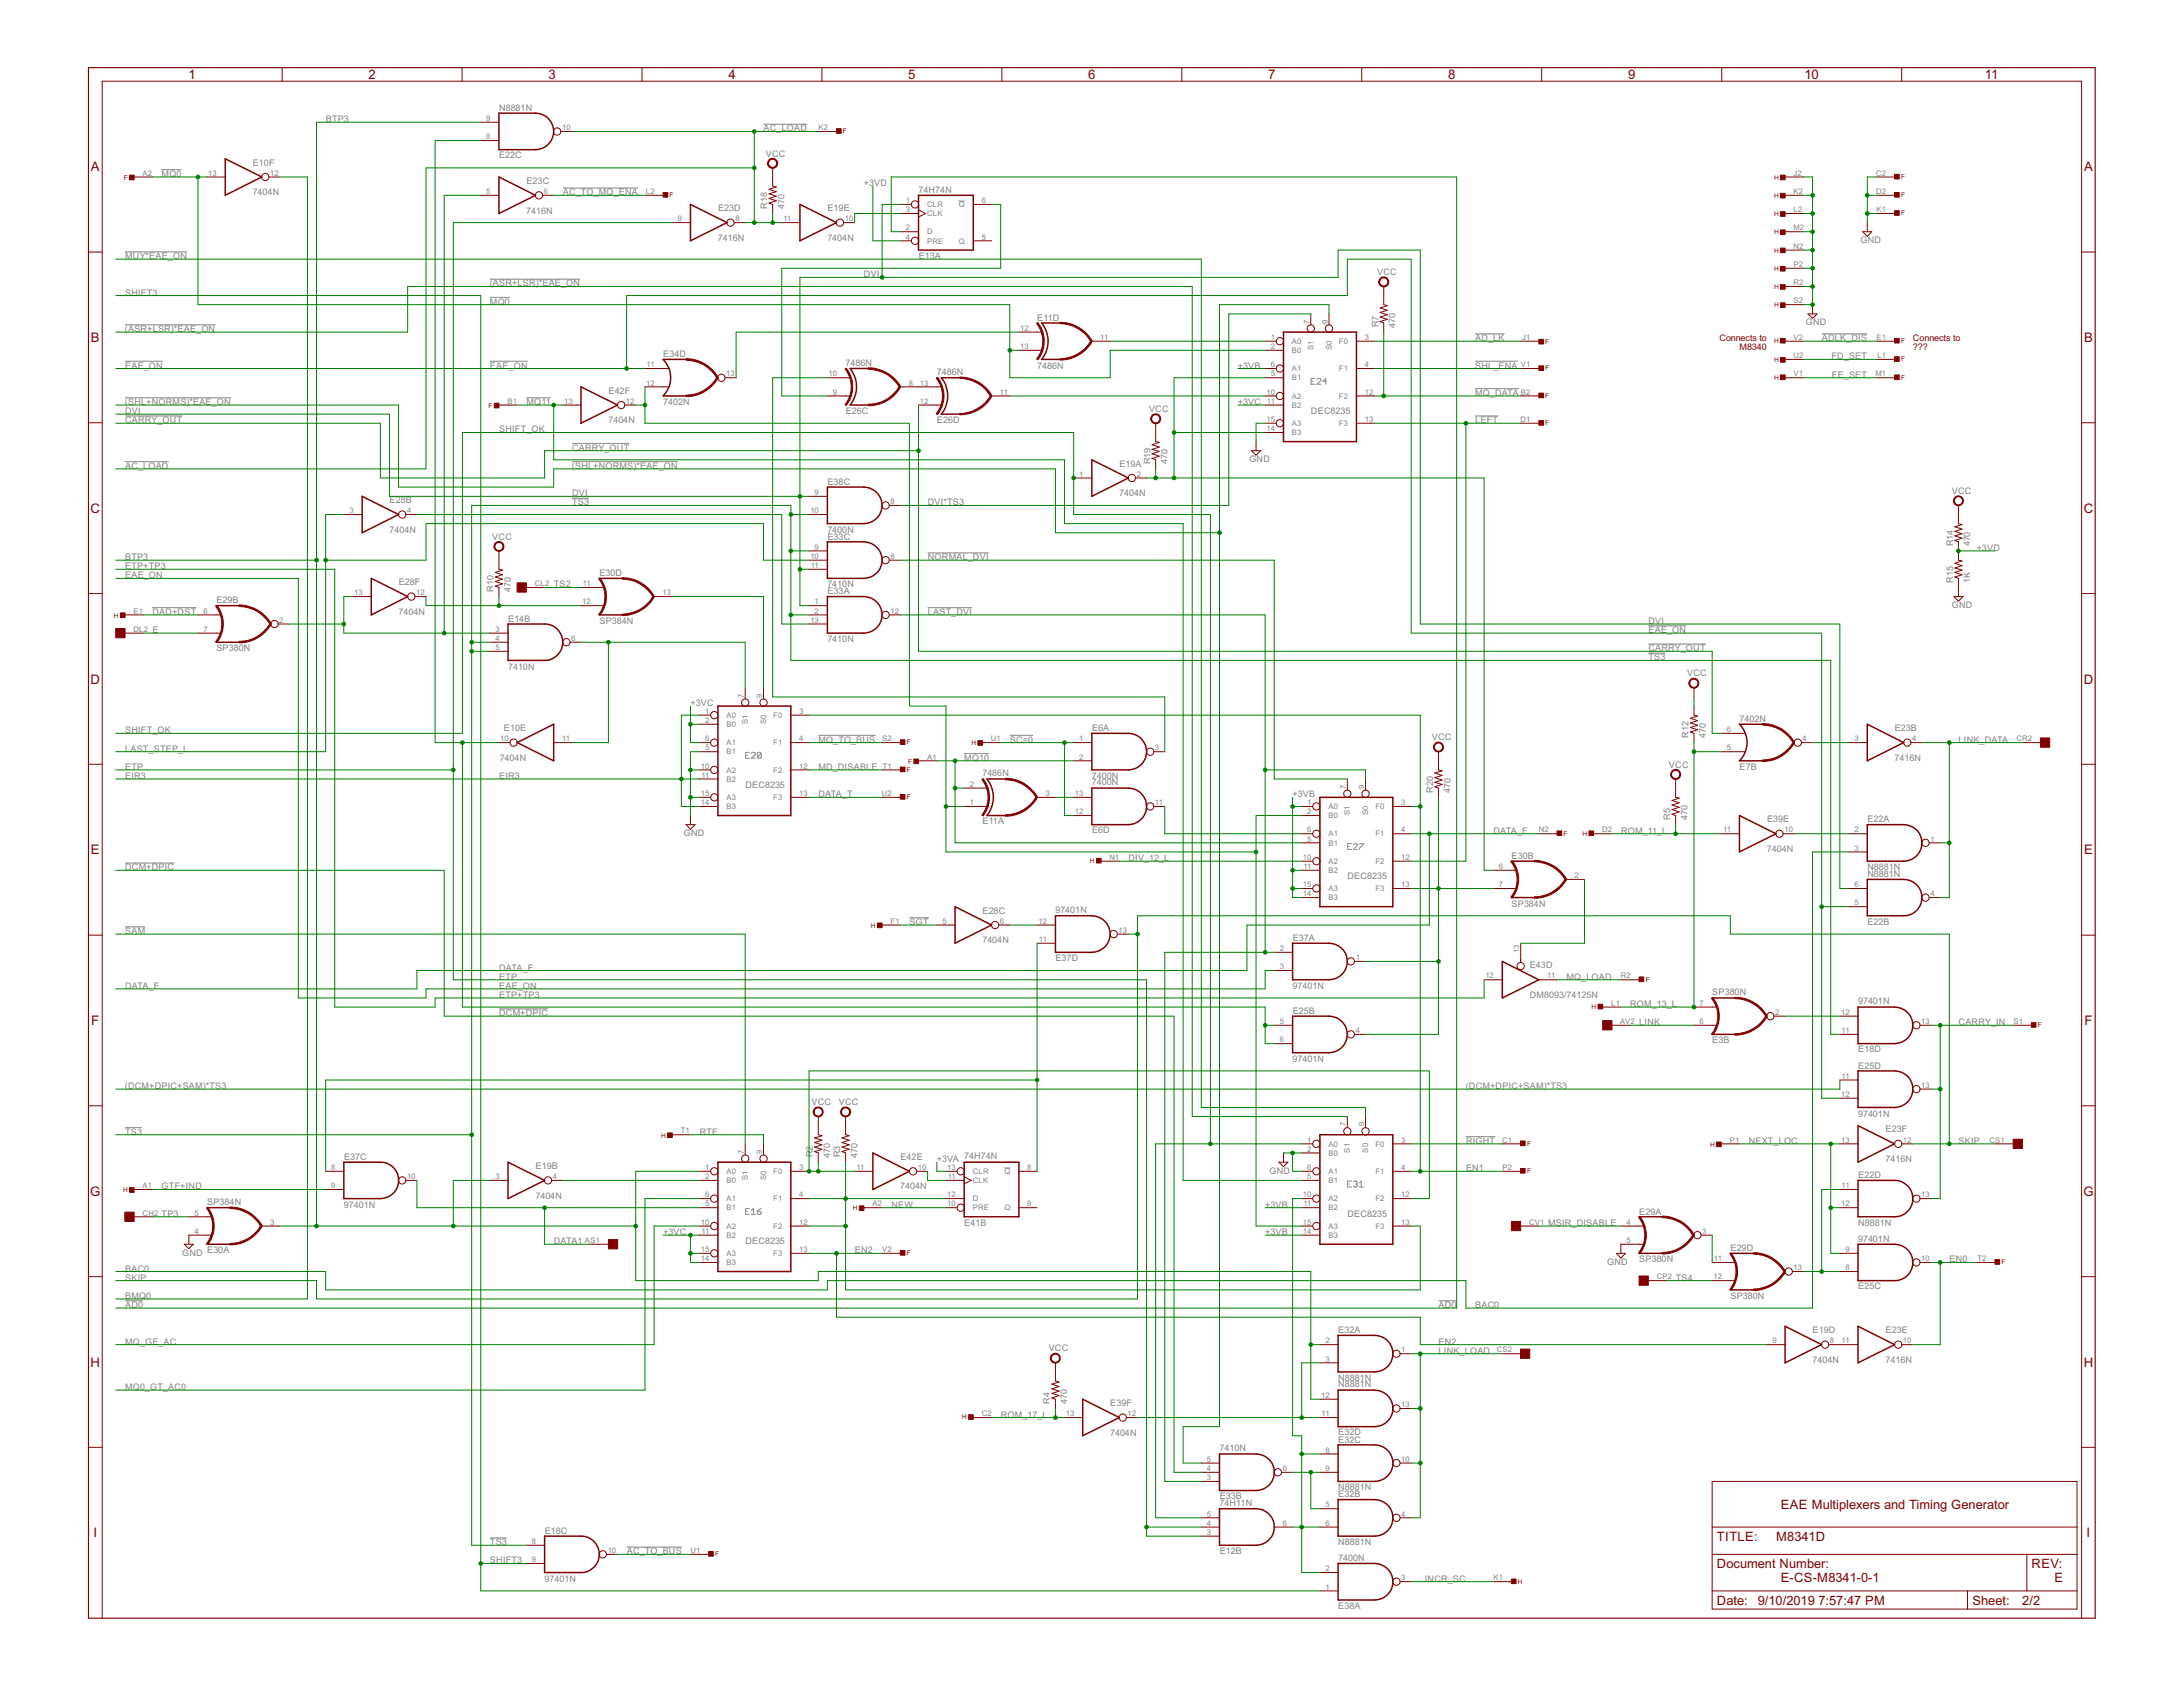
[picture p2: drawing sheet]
<svg xmlns="http://www.w3.org/2000/svg" width="279mm" height="216mm" viewBox="0 0 279 216" stroke-linecap="round" stroke-linejoin="round" font-family="sans-serif">
<defs><g id="words">
<g font-size="1.9" fill="#800000">
<text x="24.1" y="10.1">1</text>
<text x="47.2" y="10.1">2</text>
<text x="70.2" y="10.1">3</text>
<text x="93.2" y="10.1">4</text>
<text x="116.3" y="10.1">5</text>
<text x="139.3" y="10.1">6</text>
<text x="162.3" y="10.1">7</text>
<text x="185.3" y="10.1">8</text>
<text x="208.4" y="10.1">9</text>
<text x="230.9" y="10.1">10</text>
<text x="254" y="10.1">11</text>
<text x="11.6" y="21.9">A</text>
<text x="266.7" y="21.9">A</text>
<text x="11.6" y="43.8">B</text>
<text x="266.7" y="43.8">B</text>
<text x="11.6" y="65.6">C</text>
<text x="266.7" y="65.6">C</text>
<text x="11.6" y="87.5">D</text>
<text x="266.7" y="87.5">D</text>
<text x="11.6" y="109.3">E</text>
<text x="266.7" y="109.3">E</text>
<text x="11.7" y="131.2">F</text>
<text x="266.8" y="131.2">F</text>
<text x="11.6" y="153">G</text>
<text x="266.6" y="153">G</text>
<text x="11.6" y="174.9">H</text>
<text x="266.7" y="174.9">H</text>
<text x="12" y="196.8">I</text>
<text x="267.1" y="196.8">I</text>
</g>
<g font-size="1.8" fill="#800000">
<text x="219.7" y="197.2">TITLE:</text>
<text x="227.3" y="197.2">M8341D</text>
<text x="227.9" y="193.1">EAE Multiplexers and Timing Generator</text>
<text x="219.7" y="200.7">Document Number:</text>
<text x="227.9" y="202.4">E-CS-M8341-0-1</text>
<text x="260" y="200.7">REV:</text>
<text x="262.9" y="202.4">E</text>
<text x="219.7" y="205.3">Date: 9/10/2019</text>
<text x="232.7" y="205.3">7:57:47 PM</text>
<text x="252.4" y="205.3">Sheet:</text>
<text x="258.8" y="205.3">2/2</text>
</g>
<g font-size="1.3" fill="#808080">
<text x="41.7" y="15.7">BTP3</text>
<text x="63.9" y="14.1">N8881N</text>
<text x="97.7" y="16.8">AC_LOAD</text>
<text x="20.7" y="22.7">MQ0</text>
<text x="32.4" y="21.2">E10F</text>
<text x="63.9" y="20.3">E22C</text>
<text x="67.4" y="23.5">E23C</text>
<text x="98" y="20">VCC</text>
<text x="110.6" y="23.8">+3</text>
<text x="111.9" y="23.8">VD</text>
<text x="32.3" y="25">7404N</text>
<text x="67.4" y="27.3">7416N</text>
<text x="72.1" y="25">AC_TO_MQ_ENA</text>
<text x="91.9" y="27">E23D</text>
<text x="98.2" y="26.7" transform="rotate(-90 98.2 26.7)">R18</text>
<text x="100.4" y="26.7" transform="rotate(-90 100.4 26.7)">470</text>
<text x="105.9" y="27">E19E</text>
<text x="117.6" y="24.6">74H74N</text>
<text x="16" y="33.2">MUY*EAE_ON</text>
<text x="91.9" y="30.8">7416N</text>
<text x="105.9" y="30.8">7404N</text>
<text x="110.6" y="35.5">DVI</text>
<text x="117.6" y="33.1">E13A</text>
<text x="176.3" y="35.2">VCC</text>
<text x="238.1" y="31.1">GND</text>
<text x="16" y="37.8">SHIFT3</text>
<text x="62.7" y="36.7">(ASR+LSR)*EAE_ON</text>
<text x="62.7" y="39">MQ0</text>
<text x="132.8" y="41">E11D</text>
<text x="176.4" y="41.9" transform="rotate(-90 176.4 41.9)">R7</text>
<text x="178.6" y="41.9" transform="rotate(-90 178.6 41.9)">470</text>
<text x="231.1" y="41.6">GND</text>
<text x="16" y="42.5">(ASR+LSR)*EAE_ON</text>
<text x="16" y="47.2">EAE_ON</text>
<text x="62.7" y="47.2">EAE_ON</text>
<text x="84.9" y="45.7">E34D</text>
<text x="108.2" y="46.8">7486N</text>
<text x="119.9" y="48">7486N</text>
<text x="132.7" y="47.2">7486N</text>
<text x="158.4" y="47.2">+3VB</text>
<text x="188.8" y="43.7">AD_LK</text>
<text x="188.8" y="47.2">SHL_ENA</text>
<text x="233.2" y="43.7">ADLK_DIS</text>
<text x="234.4" y="46">FD_SET</text>
<text x="16" y="51.8">(SHL+NORMS)*EAE_ON</text>
<text x="16" y="53">DVI</text>
<text x="67.4" y="51.8">MQ11</text>
<text x="77.9" y="50.4">E42F</text>
<text x="84.9" y="51.8">7402N</text>
<text x="108.2" y="53">E26C</text>
<text x="147.1" y="52.7">VCC</text>
<text x="158.4" y="51.8">+3VC</text>
<text x="167.8" y="53">DEC8235</text>
<text x="188.8" y="50.7">MQ_DATA</text>
<text x="234.5" y="48.3">FE_SET</text>
<text x="16" y="54.2">CARRY_OUT</text>
<text x="63.9" y="55.3">SHIFT_OK</text>
<text x="73.2" y="57.7">CARRY_OUT</text>
<text x="77.9" y="54.2">7404N</text>
<text x="119.9" y="54.1">E26D</text>
<text x="143.3" y="59.7">E19A</text>
<text x="147.2" y="59.4" transform="rotate(-90 147.2 59.4)">R19</text>
<text x="149.4" y="59.4" transform="rotate(-90 149.4 59.4)">470</text>
<text x="159.9" y="59.1">GND</text>
<text x="188.8" y="54.2">LEFT</text>
<text x="16" y="60">AC_LOAD</text>
<text x="49.9" y="64.4">E28B</text>
<text x="73.2" y="60">(SHL+NORMS)*EAE_ON</text>
<text x="73.2" y="63.5">DVI</text>
<text x="73.2" y="64.7">TS3</text>
<text x="105.9" y="62.1">E38C</text>
<text x="118.8" y="64.7">DVI*TS3</text>
<text x="143.2" y="63.5">7404N</text>
<text x="249.8" y="63.2">VCC</text>
<text x="16" y="71.7">BTP3</text>
<text x="49.9" y="68.2">7404N</text>
<text x="63" y="69.1">VCC</text>
<text x="105.9" y="68.2">7400N</text>
<text x="105.9" y="69.1">E33C</text>
<text x="118.8" y="71.7">NORMAL_DVI</text>
<text x="250" y="69.9" transform="rotate(-90 250 69.9)">R14</text>
<text x="252.2" y="69.9" transform="rotate(-90 252.2 69.9)">470</text>
<text x="253" y="70.5">+3VD</text>
<text x="16" y="74">EAE_ON</text>
<text x="16" y="72.9">ETP+TP3</text>
<text x="27.7" y="77.2">E29B</text>
<text x="51" y="74.9">E28F</text>
<text x="63.2" y="75.7" transform="rotate(-90 63.2 75.7)">R10</text>
<text x="65.4" y="75.8" transform="rotate(-90 65.4 75.8)">470</text>
<text x="70.9" y="75.2">TS2</text>
<text x="76.7" y="73.7">E30D</text>
<text x="105.9" y="75.2">7410N</text>
<text x="105.9" y="76.1">E33A</text>
<text x="249.8" y="77.8">GND</text>
<text x="250" y="74.6" transform="rotate(-90 250 74.6)">R15</text>
<text x="252.2" y="74.6" transform="rotate(-90 252.2 74.6)">1K</text>
<text x="19.5" y="81">E</text>
<text x="19.5" y="78.7">DAD+DST</text>
<text x="27.7" y="83.4">SP380N</text>
<text x="51" y="78.7">7404N</text>
<text x="65" y="79.6">E14B</text>
<text x="76.7" y="79.9">SP384N</text>
<text x="105.9" y="82.2">7410N</text>
<text x="118.8" y="78.7">LAST_DVI</text>
<text x="211" y="81">EAE_ON</text>
<text x="211" y="79.9">DVI</text>
<text x="211" y="83.4">CARRY_OUT</text>
<text x="65" y="85.7">7410N</text>
<text x="211" y="84.5">TS3</text>
<text x="215.9" y="86.6">VCC</text>
<text x="16" y="93.9">SHIFT_OK</text>
<text x="64.5" y="93.6">E10E</text>
<text x="88.4" y="90.4">+3VC</text>
<text x="104.7" y="95">MQ_TO_BUS</text>
<text x="129.3" y="95">SC=0</text>
<text x="139.8" y="93.6">E6A</text>
<text x="183.3" y="94.7">VCC</text>
<text x="216.1" y="94.4" transform="rotate(-90 216.1 94.4)">R12</text>
<text x="218.3" y="94.4" transform="rotate(-90 218.3 94.4)">470</text>
<text x="222.6" y="92.4">7402N</text>
<text x="242.5" y="93.6">E23B</text>
<text x="250.7" y="95">LINK_DATA</text>
<text x="16" y="96.2">LAST_STEP_L</text>
<text x="16" y="99.7">EIR3</text>
<text x="16" y="98.5">ETP</text>
<text x="63.9" y="99.7">EIR3</text>
<text x="64" y="97.4">7404N</text>
<text x="95.4" y="100.9">DEC8235</text>
<text x="104.7" y="98.5">MD_DISABLE</text>
<text x="123.4" y="97.4">MQ10</text>
<text x="125.7" y="99.4">7486N</text>
<text x="139.7" y="99.7">7400N</text>
<text x="183.4" y="101.4" transform="rotate(-90 183.4 101.4)">R20</text>
<text x="185.6" y="101.5" transform="rotate(-90 185.6 101.5)">470</text>
<text x="213.6" y="98.2">VCC</text>
<text x="222.7" y="98.5">E7B</text>
<text x="242.5" y="97.4">7416N</text>
<text x="87.5" y="107">GND</text>
<text x="104.7" y="102">DATA_T</text>
<text x="125.8" y="105.5">E11A</text>
<text x="139.8" y="106.7">E6D</text>
<text x="165.4" y="102">+3VB</text>
<text x="191.1" y="106.7">DATA_F</text>
<text x="207.5" y="106.7">ROM_11_L</text>
<text x="213.8" y="104.9" transform="rotate(-90 213.8 104.9)">R5</text>
<text x="216" y="105" transform="rotate(-90 216 105)">470</text>
<text x="226.2" y="105.2">E39E</text>
<text x="239" y="105.2">E22A</text>
<text x="16" y="111.4">DCM+DPIC</text>
<text x="144.4" y="110.2">DIV_12_L</text>
<text x="172.5" y="112.5">DEC8235</text>
<text x="193.5" y="109.9">E30B</text>
<text x="226.1" y="109">7404N</text>
<text x="239" y="111.4">N8881N</text>
<text x="239" y="112.2">N8881N</text>
<text x="16" y="119.5">SAM</text>
<text x="116.4" y="118.4">SGT</text>
<text x="125.8" y="116.9">E28C</text>
<text x="135.1" y="116.9">97401N</text>
<text x="193.5" y="116">SP384N</text>
<text x="239" y="118.3">E22B</text>
<text x="63.9" y="125.4">ETP</text>
<text x="63.9" y="124.2">DATA_F</text>
<text x="125.7" y="120.7">7404N</text>
<text x="135.1" y="123">E37D</text>
<text x="165.5" y="120.4">E37A</text>
<text x="195.8" y="123.9">E43D</text>
<text x="200.5" y="125.4">MQ_LOAD</text>
<text x="16" y="126.5">DATA_F</text>
<text x="63.9" y="130.1">DCM+DPIC</text>
<text x="63.9" y="126.5">EAE_ON</text>
<text x="63.9" y="127.7">ETP+TP3</text>
<text x="165.4" y="126.5">97401N</text>
<text x="165.5" y="129.8">E25B</text>
<text x="195.8" y="127.7">DM8093/74125N</text>
<text x="208.6" y="128.9">ROM_13_L</text>
<text x="209.8" y="131.2">LINK</text>
<text x="219.2" y="127.4">SP380N</text>
<text x="237.8" y="128.5">97401N</text>
<text x="250.7" y="131.2">CARRY_IN</text>
<text x="165.4" y="135.9">97401N</text>
<text x="219.2" y="133.5">E3B</text>
<text x="237.8" y="134.7">E18D</text>
<text x="237.8" y="136.8">E25D</text>
<text x="16" y="139.4">(DCM+DPIC+SAM)*TS3</text>
<text x="103.9" y="141.4">VCC</text>
<text x="107.4" y="141.4">VCC</text>
<text x="187.6" y="139.4">(DCM+DPIC+SAM)*TS3</text>
<text x="237.8" y="142.9">97401N</text>
<text x="16" y="145.2">TS3</text>
<text x="44" y="148.4">E37C</text>
<text x="68.6" y="149.6">E19B</text>
<text x="89.6" y="145.2">RTF</text>
<text x="104" y="148.1" transform="rotate(-90 104 148.1)">R2</text>
<text x="106.2" y="148.1" transform="rotate(-90 106.2 148.1)">470</text>
<text x="107.5" y="148.1" transform="rotate(-90 107.5 148.1)">R3</text>
<text x="109.7" y="148.1" transform="rotate(-90 109.7 148.1)">470</text>
<text x="115.2" y="148.4">E42E</text>
<text x="119.9" y="148.7">+3VA</text>
<text x="123.4" y="148.4">74H74N</text>
<text x="187.6" y="149.9">EN1</text>
<text x="187.6" y="146.4">RIGHT</text>
<text x="223.8" y="146.4">NEXT_LOC</text>
<text x="241.3" y="148.7">7416N</text>
<text x="241.3" y="144.9">E23F</text>
<text x="250.7" y="146.4">SKIP</text>
<text x="20.7" y="152.2">GTF+IND</text>
<text x="20.7" y="155.7">TP3</text>
<text x="26.5" y="154.2">SP384N</text>
<text x="44" y="154.6">97401N</text>
<text x="68.5" y="153.4">7404N</text>
<text x="114.1" y="154.6">NEW</text>
<text x="115.2" y="152.2">7404N</text>
<text x="161.9" y="154.6">+3VB</text>
<text x="162.5" y="150.2">GND</text>
<text x="172.5" y="155.7">DEC8235</text>
<text x="209.8" y="155.4">E29A</text>
<text x="237.8" y="150.8">E22D</text>
<text x="23.3" y="160.7">GND</text>
<text x="26.5" y="160.4">E30A</text>
<text x="70.9" y="159.2">DATA1</text>
<text x="84.9" y="158.1">+3VC</text>
<text x="95.4" y="159.2">DEC8235</text>
<text x="109.4" y="160.4">EN2</text>
<text x="123.4" y="156.8">E41B</text>
<text x="161.9" y="158.1">+3VB</text>
<text x="198.1" y="156.9">MSIR_DISABLE</text>
<text x="205.7" y="161.9">GND</text>
<text x="209.8" y="161.6">SP380N</text>
<text x="221.5" y="160.1">E29D</text>
<text x="237.8" y="158.9">97401N</text>
<text x="237.8" y="156.9">N8881N</text>
<text x="249.5" y="161.6">EN0</text>
<text x="16" y="162.7">BAC0</text>
<text x="16" y="166.2">BMQ0</text>
<text x="16" y="167.4">AD0</text>
<text x="16" y="163.9">SKIP</text>
<text x="184.1" y="167.4">AD0</text>
<text x="188.8" y="167.4">BAC0</text>
<text x="214.5" y="163.9">TS4</text>
<text x="221.5" y="166.2">SP380N</text>
<text x="237.8" y="165">E25C</text>
<text x="16" y="172.1">MQ_GE_AC</text>
<text x="134.2" y="173">VCC</text>
<text x="171.3" y="170.6">E32A</text>
<text x="184.1" y="173.2">LINK_LOAD</text>
<text x="184.1" y="172.1">EN2</text>
<text x="232" y="170.6">E19D</text>
<text x="241.3" y="170.6">E23E</text>
<text x="16" y="177.9">MQ0_GT_AC0</text>
<text x="134.4" y="179.6" transform="rotate(-90 134.4 179.6)">R4</text>
<text x="136.6" y="179.7" transform="rotate(-90 136.6 179.7)">470</text>
<text x="142.1" y="180">E39F</text>
<text x="171.3" y="176.7">N8881N</text>
<text x="171.3" y="177.6">N8881N</text>
<text x="232" y="174.4">7404N</text>
<text x="241.3" y="174.4">7416N</text>
<text x="128.1" y="181.4">ROM_17_L</text>
<text x="142.1" y="183.7">7404N</text>
<text x="156.1" y="185.7">7410N</text>
<text x="171.3" y="183.7">E32D</text>
<text x="171.3" y="184.6">E32C</text>
<text x="156.1" y="191.9">E33B</text>
<text x="171.3" y="190.8">N8881N</text>
<text x="171.3" y="191.6">E32B</text>
<text x="62.7" y="197.8">TS3</text>
<text x="69.7" y="196.3">E18C</text>
<text x="156.1" y="192.7">74H11N</text>
<text x="171.3" y="197.8">N8881N</text>
<text x="62.7" y="200.1">SHIFT3</text>
<text x="69.7" y="202.4">97401N</text>
<text x="80.2" y="198.9">AC_TO_BUS</text>
<text x="156.1" y="198.9">E12B</text>
<text x="171.3" y="199.7">7400N</text>
<text x="182.4" y="202.4">INCR_SC</text>
<text x="171.3" y="205.9">E38A</text>
</g>
<g font-size="1.3" fill="#800000">
<text x="220.1" y="43.7">Connects to</text>
<text x="222.6" y="44.8">M8340</text>
<text x="244.8" y="44.8">???</text>
<text x="244.8" y="43.7">Connects to</text>
</g>
<g font-size="1.1" fill="#808080">
<text x="62.2" y="17.8">8</text>
<text x="62.2" y="15.5">9</text>
<text x="71.9" y="16.7">10</text>
<text x="104.8" y="16.7">K2</text>
<text x="18.3" y="22.5">A2</text>
<text x="26.7" y="22.5">13</text>
<text x="34.6" y="22.5">12</text>
<text x="229.6" y="22.5">J2</text>
<text x="240.1" y="22.5">C2</text>
<text x="62.2" y="24.8">5</text>
<text x="69.6" y="24.8">6</text>
<text x="82.7" y="24.8">L2</text>
<text x="86.8" y="28.3">9</text>
<text x="94.1" y="28.3">8</text>
<text x="100.3" y="28.3">11</text>
<text x="108.1" y="28.3">10</text>
<text x="115.9" y="26">1</text>
<text x="115.9" y="29.5">2</text>
<text x="115.9" y="27.2">3</text>
<text x="118.7" y="26.5">CLR</text>
<text x="118.7" y="27.7">CLK</text>
<text x="122.7" y="26.5">Q</text>
<text x="125.6" y="26">6</text>
<text x="229.6" y="24.8">K2</text>
<text x="229.6" y="27.2">L2</text>
<text x="229.6" y="29.5">M2</text>
<text x="240.1" y="24.8">D2</text>
<text x="240.2" y="27.2">K1</text>
<text x="115.9" y="30.7">4</text>
<text x="118.7" y="30">D</text>
<text x="118.7" y="31.2">PRE</text>
<text x="122.7" y="31.2">Q</text>
<text x="125.6" y="30.7">5</text>
<text x="229.6" y="31.8">N2</text>
<text x="229.6" y="34.2">P2</text>
<text x="167.6" y="41.4" transform="rotate(-90 167.6 41.4)">7</text>
<text x="169.9" y="41.4" transform="rotate(-90 169.9 41.4)">9</text>
<text x="229.6" y="36.5">R2</text>
<text x="229.6" y="38.8">S2</text>
<text x="82.8" y="47">11</text>
<text x="130.6" y="42.3">12</text>
<text x="130.6" y="44.7">13</text>
<text x="140.8" y="43.5">11</text>
<text x="162.6" y="43.5">1</text>
<text x="162.6" y="44.7">2</text>
<text x="162.6" y="47">6</text>
<text x="165.4" y="44">A0</text>
<text x="165.4" y="45.2">B0</text>
<text x="165.4" y="47.5">A1</text>
<text x="168.1" y="44.8" transform="rotate(-90 168.1 44.8)">S1</text>
<text x="170.4" y="44.8" transform="rotate(-90 170.4 44.8)">S0</text>
<text x="171.4" y="47.5">F1</text>
<text x="171.4" y="44">F0</text>
<text x="174.7" y="47">4</text>
<text x="174.7" y="43.5">3</text>
<text x="194.6" y="47">V1</text>
<text x="194.8" y="43.5">J1</text>
<text x="229.6" y="45.8">U2</text>
<text x="229.6" y="43.5">V2</text>
<text x="240.2" y="43.5">E1</text>
<text x="240.3" y="45.8">L1</text>
<text x="65" y="51.7">B1</text>
<text x="72.2" y="51.7">13</text>
<text x="80.1" y="51.7">12</text>
<text x="82.7" y="49.3">12</text>
<text x="93" y="48.2">13</text>
<text x="106.1" y="48.2">10</text>
<text x="106.6" y="50.5">9</text>
<text x="116.3" y="49.3">8</text>
<text x="117.7" y="51.7">12</text>
<text x="117.7" y="49.3">13</text>
<text x="128" y="50.5">11</text>
<text x="162.1" y="50.5">10</text>
<text x="162.2" y="51.7">11</text>
<text x="162.6" y="48.2">5</text>
<text x="165.4" y="48.7">B1</text>
<text x="165.4" y="51">A2</text>
<text x="165.4" y="52.2">B2</text>
<text x="171.4" y="51">F2</text>
<text x="174.7" y="50.5">12</text>
<text x="194.6" y="50.5">B2</text>
<text x="229.6" y="48.2">V1</text>
<text x="240.1" y="48.2">M1</text>
<text x="162.1" y="54">15</text>
<text x="162.1" y="55.2">14</text>
<text x="165.4" y="54.5">A3</text>
<text x="165.4" y="55.7">B3</text>
<text x="171.4" y="54.5">F3</text>
<text x="174.7" y="54">13</text>
<text x="194.6" y="54">D1</text>
<text x="44.7" y="65.7">3</text>
<text x="52.1" y="65.7">4</text>
<text x="103.7" y="65.7">10</text>
<text x="104.3" y="63.3">9</text>
<text x="114" y="64.5">8</text>
<text x="138.1" y="61">1</text>
<text x="145.5" y="61">2</text>
<text x="103.7" y="71.5">10</text>
<text x="104.3" y="70.4">9</text>
<text x="114" y="71.5">8</text>
<text x="45.3" y="76.2">13</text>
<text x="53.3" y="76.2">12</text>
<text x="68.5" y="75">CL2</text>
<text x="74.5" y="77.4">12</text>
<text x="74.6" y="75">11</text>
<text x="84.8" y="76.2">13</text>
<text x="103.8" y="72.7">11</text>
<text x="104.3" y="77.4">1</text>
<text x="17.1" y="78.5">E1</text>
<text x="17.1" y="80.9">DL2</text>
<text x="26" y="78.5">6</text>
<text x="26" y="80.9">7</text>
<text x="35.7" y="79.7">2</text>
<text x="63.4" y="80.9">3</text>
<text x="63.4" y="82">4</text>
<text x="63.4" y="83.2">5</text>
<text x="73.1" y="82">6</text>
<text x="103.7" y="79.7">13</text>
<text x="104.3" y="78.5">2</text>
<text x="114" y="78.5">12</text>
<text x="95.2" y="89.3" transform="rotate(-90 95.2 89.3)">7</text>
<text x="97.6" y="89.3" transform="rotate(-90 97.6 89.3)">9</text>
<text x="64" y="94.9">10</text>
<text x="71.9" y="94.9">11</text>
<text x="90.3" y="91.4">1</text>
<text x="90.3" y="92.5">2</text>
<text x="90.3" y="94.9">6</text>
<text x="93" y="91.9">A0</text>
<text x="93" y="93">B0</text>
<text x="93" y="95.4">A1</text>
<text x="95.7" y="92.7" transform="rotate(-90 95.7 92.7)">S1</text>
<text x="98.1" y="92.7" transform="rotate(-90 98.1 92.7)">S0</text>
<text x="99" y="95.4">F1</text>
<text x="99" y="91.9">F0</text>
<text x="102.3" y="94.9">4</text>
<text x="102.3" y="91.4">3</text>
<text x="112.9" y="94.9">S2</text>
<text x="126.8" y="94.9">U1</text>
<text x="138.1" y="94.9">1</text>
<text x="221" y="93.7">6</text>
<text x="230.7" y="94.9">4</text>
<text x="237.4" y="94.9">3</text>
<text x="244.7" y="94.9">4</text>
<text x="258.1" y="94.9">CR2</text>
<text x="89.7" y="98.4">10</text>
<text x="89.7" y="101.9">15</text>
<text x="89.8" y="99.5">11</text>
<text x="90.3" y="96">5</text>
<text x="93" y="96.5">B1</text>
<text x="93" y="98.9">A2</text>
<text x="93" y="100">B2</text>
<text x="99" y="98.9">F2</text>
<text x="102.3" y="101.9">13</text>
<text x="102.3" y="98.4">12</text>
<text x="112.9" y="101.9">U2</text>
<text x="113" y="98.4">T1</text>
<text x="118.7" y="97.2">A1</text>
<text x="124.1" y="100.7">2</text>
<text x="133.8" y="101.9">3</text>
<text x="137.6" y="101.9">13</text>
<text x="138.1" y="97.2">2</text>
<text x="147.8" y="96">3</text>
<text x="172.3" y="101" transform="rotate(-90 172.3 101)">7</text>
<text x="174.6" y="101" transform="rotate(-90 174.6 101)">9</text>
<text x="221" y="96">5</text>
<text x="89.7" y="103">14</text>
<text x="93" y="102.4">A3</text>
<text x="93" y="103.6">B3</text>
<text x="99" y="102.4">F3</text>
<text x="124.1" y="103">1</text>
<text x="137.6" y="104.2">12</text>
<text x="147.8" y="103">11</text>
<text x="167.3" y="103">1</text>
<text x="167.3" y="104.2">2</text>
<text x="167.3" y="106.5">6</text>
<text x="167.3" y="107.7">5</text>
<text x="170" y="103.6">A0</text>
<text x="170" y="104.7">B0</text>
<text x="170" y="107.1">A1</text>
<text x="172.8" y="104.3" transform="rotate(-90 172.8 104.3)">S1</text>
<text x="175.1" y="104.3" transform="rotate(-90 175.1 104.3)">S0</text>
<text x="176" y="107.1">F1</text>
<text x="176" y="103.6">F0</text>
<text x="179.3" y="106.5">4</text>
<text x="179.3" y="103">3</text>
<text x="196.9" y="106.5">N2</text>
<text x="205" y="106.5">D2</text>
<text x="220.5" y="106.5">11</text>
<text x="228.4" y="106.5">10</text>
<text x="237.4" y="106.5">2</text>
<text x="247.1" y="107.7">1</text>
<text x="142" y="110">N1</text>
<text x="166.8" y="110">10</text>
<text x="166.8" y="113.5">15</text>
<text x="166.8" y="111.2">11</text>
<text x="170" y="108.2">B1</text>
<text x="170" y="110.6">A2</text>
<text x="170" y="111.7">B2</text>
<text x="176" y="110.6">F2</text>
<text x="179.3" y="113.5">13</text>
<text x="179.3" y="110">12</text>
<text x="191.8" y="111.2">6</text>
<text x="191.8" y="113.5">7</text>
<text x="201.5" y="112.4">2</text>
<text x="237.4" y="108.9">3</text>
<text x="237.4" y="113.5">6</text>
<text x="114" y="118.2">F1</text>
<text x="120.6" y="118.2">5</text>
<text x="128" y="118.2">6</text>
<text x="132.9" y="118.2">12</text>
<text x="143.2" y="119.4">13</text>
<text x="166.8" y="114.7">14</text>
<text x="170" y="114.1">A3</text>
<text x="170" y="115.2">B3</text>
<text x="176" y="114.1">F3</text>
<text x="237.4" y="115.9">5</text>
<text x="247.1" y="114.7">4</text>
<text x="133" y="120.5">11</text>
<text x="163.8" y="121.7">2</text>
<text x="163.8" y="124.1">3</text>
<text x="173.5" y="122.9">1</text>
<text x="190.1" y="125.2">12</text>
<text x="194.5" y="122" transform="rotate(-90 194.5 122)">13</text>
<text x="198" y="125.2">11</text>
<text x="207.4" y="125.2">R2</text>
<text x="163.8" y="131.1">5</text>
<text x="206.2" y="128.7">L1</text>
<text x="207.4" y="131.1">AV2</text>
<text x="217.5" y="131.1">6</text>
<text x="217.5" y="128.7">7</text>
<text x="227.2" y="129.9">2</text>
<text x="235.6" y="129.9">12</text>
<text x="245.9" y="131.1">13</text>
<text x="257.7" y="131.1">S1</text>
<text x="163.8" y="133.4">6</text>
<text x="173.5" y="132.2">4</text>
<text x="235.7" y="132.2">11</text>
<text x="235.6" y="140.4">12</text>
<text x="235.7" y="138.1">11</text>
<text x="245.9" y="139.2">13</text>
<text x="42.4" y="149.7">8</text>
<text x="87.1" y="145.1">T1</text>
<text x="90.3" y="149.7">1</text>
<text x="95.2" y="147.7" transform="rotate(-90 95.2 147.7)">7</text>
<text x="97.6" y="147.7" transform="rotate(-90 97.6 147.7)">9</text>
<text x="102.3" y="149.7">3</text>
<text x="109.6" y="149.7">11</text>
<text x="117.5" y="149.7">10</text>
<text x="121.2" y="149.7">13</text>
<text x="131.5" y="149.7">8</text>
<text x="167.3" y="146.2">1</text>
<text x="167.3" y="147.4">2</text>
<text x="167.3" y="149.7">6</text>
<text x="170" y="146.7">A0</text>
<text x="170" y="147.9">B0</text>
<text x="172.3" y="144.2" transform="rotate(-90 172.3 144.2)">7</text>
<text x="172.8" y="147.5" transform="rotate(-90 172.8 147.5)">S1</text>
<text x="174.6" y="144.2" transform="rotate(-90 174.6 144.2)">9</text>
<text x="175.1" y="147.5" transform="rotate(-90 175.1 147.5)">S0</text>
<text x="176" y="146.7">F0</text>
<text x="179.3" y="149.7">4</text>
<text x="179.3" y="146.2">3</text>
<text x="192.3" y="146.2">C1</text>
<text x="192.3" y="149.7">P2</text>
<text x="221.4" y="146.2">P1</text>
<text x="235.6" y="146.2">13</text>
<text x="243.6" y="146.2">12</text>
<text x="254.6" y="146.2">CS1</text>
<text x="18.3" y="152.1">A1</text>
<text x="18.3" y="155.6">CH2</text>
<text x="24.9" y="155.6">5</text>
<text x="42.4" y="152.1">9</text>
<text x="52.1" y="150.9">10</text>
<text x="63.4" y="150.9">3</text>
<text x="70.8" y="150.9">4</text>
<text x="90.3" y="150.9">2</text>
<text x="90.3" y="153.2">6</text>
<text x="90.3" y="154.4">5</text>
<text x="93" y="150.2">A0</text>
<text x="93" y="151.4">B0</text>
<text x="93" y="153.7">A1</text>
<text x="93" y="154.9">B1</text>
<text x="95.7" y="151" transform="rotate(-90 95.7 151)">S1</text>
<text x="98.1" y="151" transform="rotate(-90 98.1 151)">S0</text>
<text x="99" y="153.7">F1</text>
<text x="99" y="150.2">F0</text>
<text x="102.3" y="153.2">4</text>
<text x="111.7" y="154.4">A2</text>
<text x="121.2" y="153.2">12</text>
<text x="121.2" y="154.4">10</text>
<text x="121.3" y="150.9">11</text>
<text x="124.5" y="150.2">CLR</text>
<text x="124.5" y="153.7">D</text>
<text x="124.5" y="151.4">CLK</text>
<text x="124.5" y="154.9">PRE</text>
<text x="128.5" y="154.9">Q</text>
<text x="128.5" y="150.2">Q</text>
<text x="131.5" y="154.4">9</text>
<text x="166.8" y="153.2">10</text>
<text x="166.8" y="154.4">11</text>
<text x="167.3" y="150.9">5</text>
<text x="170" y="150.2">A1</text>
<text x="170" y="151.4">B1</text>
<text x="170" y="153.7">A2</text>
<text x="170" y="154.9">B2</text>
<text x="176" y="153.7">F2</text>
<text x="176" y="150.2">F1</text>
<text x="179.3" y="153.2">12</text>
<text x="235.6" y="154.4">12</text>
<text x="235.7" y="152.1">11</text>
<text x="245.9" y="153.2">13</text>
<text x="24.9" y="157.9">4</text>
<text x="34.6" y="156.7">3</text>
<text x="74.9" y="159.1">AS1</text>
<text x="89.7" y="156.7">10</text>
<text x="89.7" y="160.2">15</text>
<text x="89.7" y="161.4">14</text>
<text x="89.8" y="157.9">11</text>
<text x="93" y="157.2">A2</text>
<text x="93" y="158.4">B2</text>
<text x="93" y="160.8">A3</text>
<text x="93" y="161.9">B3</text>
<text x="99" y="160.7">F3</text>
<text x="99" y="157.2">F2</text>
<text x="102.3" y="160.2">13</text>
<text x="102.3" y="156.7">12</text>
<text x="112.9" y="160.2">V2</text>
<text x="166.8" y="156.7">15</text>
<text x="166.8" y="157.9">14</text>
<text x="170" y="157.2">A3</text>
<text x="170" y="158.4">B3</text>
<text x="176" y="157.2">F3</text>
<text x="179.3" y="156.7">13</text>
<text x="195.7" y="156.7">CV1</text>
<text x="208.2" y="156.7">4</text>
<text x="208.2" y="159.1">5</text>
<text x="217.9" y="157.9">3</text>
<text x="219.4" y="161.4">11</text>
<text x="236.2" y="160.2">9</text>
<text x="245.9" y="161.4">10</text>
<text x="253.1" y="161.4">T2</text>
<text x="212.1" y="163.7">CP2</text>
<text x="219.3" y="163.7">12</text>
<text x="229.5" y="162.6">13</text>
<text x="236.2" y="162.6">8</text>
<text x="169.6" y="171.9">2</text>
<text x="179.3" y="173.1">1</text>
<text x="191.6" y="173.1">CS2</text>
<text x="226.9" y="171.9">9</text>
<text x="234.2" y="171.9">8</text>
<text x="235.7" y="171.9">11</text>
<text x="243.6" y="171.9">10</text>
<text x="169.1" y="178.9">12</text>
<text x="169.6" y="174.2">3</text>
<text x="125.7" y="181.2">C2</text>
<text x="136.4" y="181.2">13</text>
<text x="144.3" y="181.2">12</text>
<text x="169.2" y="181.2">11</text>
<text x="169.6" y="185.9">8</text>
<text x="179.3" y="180.1">13</text>
<text x="154.5" y="189.4">3</text>
<text x="154.5" y="188.3">4</text>
<text x="154.5" y="187.1">5</text>
<text x="164.2" y="188.3">6</text>
<text x="169.6" y="188.3">9</text>
<text x="179.3" y="187.1">10</text>
<text x="68.1" y="197.6">8</text>
<text x="154.5" y="196.4">3</text>
<text x="154.5" y="195.3">4</text>
<text x="154.5" y="194.1">5</text>
<text x="164.2" y="195.3">6</text>
<text x="169.6" y="192.9">5</text>
<text x="169.6" y="195.3">6</text>
<text x="179.3" y="194.1">4</text>
<text x="68.1" y="199.9">9</text>
<text x="77.8" y="198.8">10</text>
<text x="88.4" y="198.8">U1</text>
<text x="169.6" y="203.4">1</text>
<text x="169.6" y="201.1">2</text>
<text x="179.3" y="202.3">3</text>
<text x="191.1" y="202.3">K1</text>
</g>
<g font-size=".9" fill="#800000">
<text x="107.9" y="17.1">F</text>
<text x="15.8" y="23">F</text>
<text x="227.1" y="23">H</text>
<text x="243.3" y="22.9">F</text>
<text x="85.7" y="25.2">F</text>
<text x="227.1" y="25.3">H</text>
<text x="227.1" y="27.7">H</text>
<text x="243.3" y="25.2">F</text>
<text x="243.3" y="27.6">F</text>
<text x="227.1" y="30">H</text>
<text x="227.1" y="32.3">H</text>
<text x="227.1" y="34.7">H</text>
<text x="227.1" y="37">H</text>
<text x="227.1" y="39.3">H</text>
<text x="197.8" y="44">F</text>
<text x="197.8" y="47.4">F</text>
<text x="227.1" y="46.4">H</text>
<text x="227.1" y="43.9">H</text>
<text x="243.3" y="43.9">F</text>
<text x="243.3" y="46.2">F</text>
<text x="62.5" y="52.2">F</text>
<text x="197.8" y="50.9">F</text>
<text x="227.1" y="48.6">H</text>
<text x="243.3" y="48.6">F</text>
<text x="197.8" y="54.4">F</text>
<text x="14.6" y="79">H</text>
<text x="116.1" y="95.3">F</text>
<text x="124.3" y="95.4">H</text>
<text x="116.1" y="98.8">F</text>
<text x="116.2" y="97.7">F</text>
<text x="116.1" y="102.3">F</text>
<text x="200.1" y="106.9">F</text>
<text x="202.5" y="106.9">H</text>
<text x="139.5" y="110.4">H</text>
<text x="111.5" y="118.7">H</text>
<text x="210.6" y="125.6">F</text>
<text x="203.7" y="129.1">H</text>
<text x="260.8" y="131.5">F</text>
<text x="84.6" y="145.6">H</text>
<text x="195.5" y="146.6">F</text>
<text x="218.9" y="146.7">H</text>
<text x="15.7" y="152.6">H</text>
<text x="109.1" y="154.9">H</text>
<text x="195.5" y="150.1">F</text>
<text x="116.1" y="160.6">F</text>
<text x="256.2" y="161.8">F</text>
<text x="123.2" y="181.7">H</text>
<text x="91.5" y="199.2">F</text>
<text x="194.3" y="202.7">H</text>
</g>
</g></defs>
<g fill="none" stroke="#808080" stroke-width=".13">
<path d="M97.7 15.9h5.6M16 32.2h7.9M20.7 21.7h2.5M62.7 35.7h11.6M62.7 38.1h2.6M72 24.1h9.7M122.7 25.7h.8M16 46.2h4.8M16 50.9h13.5M16 59.1h5.6M16 41.6h11.6M16 53.2h7.3"/>
<path d="M62.7 46.2h4.8M67.4 50.9h3.1M73.2 59.1h13.5M73.2 56.7h7.3M167.8 48.8h.2M168.3 48.4h-.5v.8h.5M168.6 48.6l.1-.2h.2l.2 .2v.1l-.5 .5h.5M169.8 48.8h-.5l.4-.4v.8M188.8 42.7h3.8M188.8 46.2h5.4M188.8 49.7h5.6M188.8 53.2h2.9"/>
<path d="M233.2 42.7h5.8M19.5 77.8h5.6M73.2 63.8h2.2M118.7 77.8h5.7M118.7 70.8h7.8M95.4 96.7h.3M95.9 96.3h-.5v.7h.5M96.2 96.4l.1-.1h.2l.2 .1v.1l-.5 .5h.5M97.4 96.4l-.1-.1h-.3l-.1 .1v.5M97.4 96.4v.5l-.1 .1h-.3l-.1-.1M97.4 96.4l-.5 .5M104.7 94.1h7.4"/>
<path d="M123.4 96.4h3.2M129.2 94.1h3M211 80.1h4.8M211 82.4h7.3M211 83.6h2.1M16 110.4h6.3M16 118.6h2.6M116.4 117.5h2.5M172.5 108.3h.2M173 108h-.5v.7h.5M173.2 108.1l.2-.1h.2l.1 .1v.1l-.5 .5h.5M174 108h.5v.1l-.5 .5v.1"/>
<path d="M63.9 129.1h6.3M16 144.3h2.2M95.4 155h.3M95.9 154.7h-.5v.7h.5M96.2 155.4h.5M96.2 154.9l.2-.2v.7M96.9 155h.4l.1 .3-.1 .1h-.3l-.1-.1zM97.4 154.7l-.5 .3M128.5 149.5h.8M172.5 151.5h.2M173 151.2h-.5v.7h.5M173.2 151.3l.2-.1h.2l.1 .1-.1 .2"/>
<path d="M173.5 151.5h.1M173.6 151.5l.1 .2-.1 .2h-.2l-.2-.1M174 151.9h.5M174 151.4l.2-.2v.7M187.6 145.5h3.8M16 166.5h2.3M184.1 166.5h2.3M62.7 196.8h2.2M80.2 198h7.1"/>
</g>
<g fill="#800000" stroke="#800000" stroke-width=".13">
<path d="M242.5 24.6h.6v.6h-.6z"/>
<path d="M90.7 198.6h.6v.6h-.6z"/>
<path d="M242.5 22.3h.6v.6h-.6z"/>
<path d="M242.5 27h.6v.6h-.6z"/>
<path d="M115.2 160h.6v.6h-.6z"/>
<path d="M16.6 152h.6v.6h-.6z"/>
<path d="M15.4 78.4h.6v.6h-.6z"/>
<path d="M112.3 118.1h.6v.6h-.6z"/>
<path d="M193.4 202.1h.6v.6h-.6z"/>
<path d="M204.5 128.5h.6v.6h-.6z"/>
<path d="M140.3 109.9h.6v.5h-.6z"/>
<path d="M219.7 146.2h.6v.5h-.6z"/>
<path d="M85.4 145h.6v.6h-.6z"/>
<path d="M125.2 94.8h.6v.6h-.6z"/>
<path d="M110 154.3h.6v.6h-.6z"/>
<path d="M124 181.1h.6v.6h-.6z"/>
<path d="M203.4 106.3h.6v.6h-.6z"/>
<path d="M227.9 22.4h.6v.6h-.6z"/>
<path d="M227.9 24.7h.6v.6h-.6z"/>
<path d="M227.9 27.1h.6v.6h-.6z"/>
<path d="M227.9 29.4h.6v.6h-.6z"/>
<path d="M227.9 31.7h.6v.6h-.6z"/>
<path d="M227.9 34.1h.6v.6h-.6z"/>
<path d="M227.9 36.4h.6v.6h-.6z"/>
<path d="M227.9 38.8h.6v.5h-.6z"/>
<path d="M227.9 45.8h.6v.6h-.6z"/>
<path d="M227.9 43.3h.6v.6h-.6z"/>
<path d="M16 155.1h1.2v1.2h-1.2z"/>
<path d="M14.8 80.4h1.2v1.2h-1.2z"/>
<path d="M227.9 48h.6v.6h-.6z"/>
<path d="M242.5 43.3h.6v.6h-.6z"/>
<path d="M242.5 48h.6v.6h-.6z"/>
<path d="M242.5 45.7h.6v.5h-.6z"/>
<path d="M16.6 22.4h.6v.6h-.6z"/>
<path d="M77.9 158.6h1.2v1.2h-1.2z"/>
<path d="M66.2 74.6h1.2v1.2h-1.2z"/>
<path d="M84.9 24.6h.6v.6h-.6z"/>
<path d="M63.3 51.6h.6v.6h-.6z"/>
<path d="M194.6 172.7h1.2v1.1h-1.2z"/>
<path d="M117 97.1h.6v.6h-.6z"/>
<path d="M257.7 145.8h1.1v1.2h-1.1z"/>
<path d="M255.3 161.2h.6v.6h-.6z"/>
<path d="M205.1 130.6h1.2v1.2h-1.2z"/>
<path d="M194.6 149.5h.6v.6h-.6z"/>
<path d="M194.6 146h.6v.6h-.6z"/>
<path d="M115.2 101.7h.6v.6h-.6z"/>
<path d="M115.2 98.2h.6v.6h-.6z"/>
<path d="M115.2 94.7h.6v.6h-.6z"/>
<path d="M261.2 94.4h1.1v1.2h-1.1z"/>
<path d="M193.4 156.3h1.2v1.2h-1.2z"/>
<path d="M209.8 163.3h1.2v1.2h-1.2z"/>
<path d="M209.8 125h.6v.6h-.6z"/>
<path d="M199.3 106.3h.6v.6h-.6z"/>
<path d="M197 53.8h.5v.6h-.5z"/>
<path d="M197 43.4h.5v.6h-.5z"/>
<path d="M197 46.8h.5v.6h-.5z"/>
<path d="M197 50.3h.5v.6h-.5z"/>
<path d="M107.1 16.5h.6v.6h-.6z"/>
<path d="M260 130.9h.6v.6h-.6z"/>
</g>
<g fill="none" stroke="#800000" stroke-width=".13">
<path d="M36.1 8.7v1.7M59.1 8.7v1.7M61.5 18h2.4M61.5 15.6h2.4M71.8 16.8h1.4M82.2 8.7v1.7M104.7 16.8h2.4M105.2 8.7v1.7M128.2 8.7v1.7M151.3 8.7v1.7M174.3 8.7v1.7M197.3 8.7v1.7"/>
<path d="M220.4 8.7v1.7M243.4 8.7v1.7M11.3 32.3h1.8M17.2 22.6h2.3M26.5 22.6h2.3M34.4 22.6h1.4M61.5 25h2.4M69.4 25h1.5M82.5 25h2.4M86 28.5h2.4M94 28.5h1.4M98.9 21.5v2.3l.5 .1-1 .3 1 .3-1 .3 1 .3-1 .3 1 .3-1 .3 .5 .2v1.1"/>
<path d="M100.1 28.5h2.3M108 28.5h1.4M115.2 27.3h2.4M115.2 29.7h2.4M115.2 26.2h1.4M115.2 30.8h1.4M117.6 26.9l.9 .4-.9 .5M124.6 26.2h2.3M124.6 30.8h2.3M177.1 36.7v2.3l.5 .1-1 .3 1 .3-1 .3 1 .3-1 .3 1 .3-1 .2 .5 .2v1.2M228.5 25h2.3M228.5 22.6h2.3"/>
<path d="M228.5 27.3h2.3M228.5 29.7h2.3M228.5 32h2.3M228.5 34.3h2.3M228.5 36.7h2.3M228.5 39h2.3M232 39v1.2M238.4 29.7h1.2l-.6 .5zM239 28.5v1.2M240.2 25h2.3M240.2 22.6h2.3M240.2 27.3h2.3"/>
<path d="M266.4 32.3h1.8M11.3 54.1h1.8M63.9 51.8h2.3M72 51.8h2.4M79.9 51.8h1.5M82.5 47.2h3.1M82.5 49.5h3.1M92.8 48.3h1.4M105.9 48.3h2.9M105.9 50.7h2.9M115.2 49.5h5.3M117.6 51.8h2.9"/>
<path d="M126.9 50.7h2.3M130.4 42.5h2.9M130.4 44.8h2.9M139.7 43.7h2.4M147.9 54.2v2.3l.5 .1-1 .3 1 .3-1 .3 1 .3-1 .3 1 .3-1 .3 .5 .1v1.2M160.2 57.7h1.2l-.6 .6zM160.8 56.5v1.2M161.9 43.7h1.4M161.9 48.3h2.4M161.9 51.8h2.4M161.9 47.2h1.4M161.9 44.8h2.4"/>
<path d="M161.9 50.7h1.4M161.9 54.2h1.4M161.9 55.4h2.4M167.8 40.2v1.4M170.1 40.2v1.4M173.6 43.7h2.3M173.6 47.2h2.3M173.6 50.7h2.3M173.6 54.2h2.3M194.6 43.7h2.4M194.6 47.2h2.4M194.6 50.7h2.4"/>
<path d="M194.6 54.2h2.4M228.5 46h2.3M228.5 43.7h2.3M228.5 48.3h2.3M231.4 40.2h1.2l-.6 .5zM240.2 46h2.3M240.2 43.7h2.3M240.2 48.3h2.3M266.4 54.1h1.8M11.3 76h1.8M16 78.7h2.3M25.3 78.7h3"/>
<path d="M35.6 79.9h1.4M44 65.8h2.4M45.2 76.3h2.3M51.9 65.8h1.5M53.1 76.3h1.4M63.9 70.5v2.4l.4 .1-.9 .3 .9 .3-.9 .3 .9 .2-.9 .3 .9 .3-.9 .3 .5 .2v1.1M67.4 75.2h2.3M74.4 77.5h2.9M74.4 75.2h2.9M83.7 76.3h2.3M103.5 78.7h2.4M103.5 77.5h2.4"/>
<path d="M103.5 79.9h2.4M103.5 70.5h2.4M103.5 71.7h2.4M103.5 72.9h2.4M103.5 65.8h2.4M103.5 63.5h2.4M113.8 78.7h1.4M113.8 71.7h1.4M113.8 64.7h1.4M137.4 61.2h2.3M145.3 61.2h1.4M250.1 76.3h1.1l-.5 .6z"/>
<path d="M250.7 64.7v2.3l.4 .1-.9 .3 .9 .3-.9 .3 .9 .3-.9 .3 .9 .3-.9 .3 .5 .1v2.4l.4 .1-.9 .3 .9 .3-.9 .3 .9 .3-.9 .3 .9 .3-.9 .3 .5 .1v2.3M266.4 76h1.8M11.3 97.8h1.8M16 81h2.3M25.3 81h3M62.7 81h2.3M62.7 82.2h2.3M62.7 83.4h2.3M63.9 95h1.4M70.9 95h2.3M72.9 82.2h1.5M89.5 95h1.5"/>
<path d="M89.5 96.2h2.4M89.5 91.5h1.5M89.5 92.7h2.4M89.5 98.5h1.5M89.5 99.7h2.4M95.4 88v1.5M97.7 88v1.5M101.2 95h2.3M101.2 91.5h2.3M101.2 98.5h2.3M112.9 95h2.3M112.9 98.5h2.3"/>
<path d="M117.6 97.4h2.3M125.7 95h2.4M137.4 95h2.3M137.4 97.4h2.3M147.7 96.2h1.4M172.4 99.7v1.4M174.8 99.7v1.4M184.1 96.2v2.3l.5 .2-1 .2 1 .3-1 .3 1 .3-1 .3 1 .3-1 .3 .5 .2v1.1M214.5 99.7v2.3l.4 .2-.9 .2 .9 .3-.9 .3 .9 .3-.9 .3 .9 .3-.9 .3 .5 .2v1.1M216.8 90.4v1.1l.5 .2-1 .2 1 .3-1 .3 1 .3-1 .3 1 .3-1 .3 .5 .2v1.1M216.8 88v1.2M220.3 96.2h3"/>
<path d="M220.3 93.9h3M230.5 95h1.5M236.6 95h2.4M244.6 95h1.4M258.8 95h2.4M266.4 97.8h1.8M11.3 119.7h1.8M87.8 105.5h1.2l-.6 .6zM88.4 104.4v1.1M89.5 102h1.5M89.5 103.2h2.4M101.2 102h2.3"/>
<path d="M112.9 118.4h2.3M112.9 102h2.3M119.9 118.4h2.3M123.4 103.2h2.9M123.4 100.9h2.9M127.8 118.4h1.4M132.7 118.4h2.4M132.7 102h2.4M137.4 104.4h2.3M137.4 102h2.3M140.9 110.2h2.4M143 119.5h1.4"/>
<path d="M147.7 103.2h1.4M166.6 110.2h1.4M166.6 106.7h1.4M166.6 104.4h2.3M166.6 103.2h1.4M166.6 107.9h2.3M166.6 111.4h2.3M166.6 113.7h1.4M166.6 114.9h2.3M178.3 110.2h2.3M178.3 106.7h2.3M178.3 103.2h2.3"/>
<path d="M178.3 113.7h2.3M191.1 111.4h2.9M191.1 113.7h2.9M197 106.7h2.3M200.4 112.5h2.4M204 106.7h2.3M220.3 106.7h2.3M228.2 106.7h1.4M236.6 106.7h2.4M236.6 113.7h2.4M236.6 109h2.4M236.6 116h2.4"/>
<path d="M246.9 107.9h1.4M246.9 114.9h1.4M266.4 119.7h1.8M132.7 120.7h2.4M163.1 131.2h2.3M163.1 133.6h2.3M163.1 121.9h2.3M163.1 124.2h2.3M173.4 132.4h1.4M173.4 123h1.4M189.9 125.4h2.4M194.6 120.7v2.5"/>
<path d="M197 125.4h2.3M205.1 128.9h2.4M206.3 131.2h2.3M207.5 125.4h2.3M216.8 128.9h2.9M216.8 131.2h2.9M227.1 130h1.4M235.5 130h2.3M235.5 132.4h2.3M235.5 138.2h2.3M245.7 131.2h1.5M245.7 139.4h1.5"/>
<path d="M257.7 131.2h2.3M11.3 141.5h1.8M17.2 152.2h2.3M17.2 155.7h2.3M23.6 159.2h1.1l-.5 .6zM24.2 155.7h2.9M27.1 158.1h-2.9v1.1M33.5 156.9h2.3M41.7 152.2h2.3M41.7 149.9h2.3M51.9 151.1h1.5M62.7 151.1h2.3"/>
<path d="M70.6 151.1h1.4M75.5 159.2h2.4M86 145.2h2.4M89.5 154.6h2.4M89.5 149.9h1.5M89.5 153.4h1.5M89.5 151.1h2.4M89.5 156.9h1.5M89.5 158.1h2.4M95.4 146.4v1.4M97.7 146.4v1.4M101.2 149.9h2.3"/>
<path d="M101.2 153.4h2.3M101.2 156.9h2.3M104.7 142.9v2.3l.5 .2-1 .2 1 .3-1 .3 1 .3-1 .3 1 .3-1 .3 .5 .2v1.1M108.2 142.9v2.3l.5 .2-.9 .2 .9 .3-.9 .3 .9 .3-.9 .3 .9 .3-.9 .3 .4 .2v1.1M109.4 149.9h2.3M110.6 154.6h2.3M117.3 149.9h1.4M121.1 154.6h1.4M121.1 149.9h1.4M121.1 153.4h2.3M121.1 151.1h2.3M123.4 150.6l.9 .5-.9 .4"/>
<path d="M130.4 154.6h2.3M130.4 149.9h2.3M163.7 148.7h1.1l-.5 .6zM164.3 147.6v1.1M166.6 146.4h1.4M166.6 154.6h2.3M166.6 149.9h1.4M166.6 153.4h1.4M166.6 151.1h2.3M166.6 156.9h1.4M166.6 158.1h2.3M166.6 147.6h2.3"/>
<path d="M172.4 142.9v1.4M174.8 142.9v1.4M178.3 146.4h2.3M178.3 149.9h2.3M178.3 153.4h2.3M178.3 156.9h2.3M192.3 146.4h2.3M192.3 149.9h2.3M194.6 156.9h2.4M207.5 156.9h2.9M210.4 159.2h-2.9v1.2M217.7 158.1h1.4"/>
<path d="M220.3 146.4h2.3M235.5 152.2h2.3M235.5 146.4h2.3M235.5 154.6h2.3M235.5 140.5h2.3M243.4 146.4h1.4M245.7 153.4h1.5M255.3 146.4h2.4M266.4 141.5h1.8M11.3 163.4h1.8M89.5 160.4h1.5M89.5 161.6h2.4"/>
<path d="M101.2 160.4h2.3M112.9 160.4h2.3M135.1 174.4v2.3l.5 .2-1 .2 1 .3-1 .3 1 .3-1 .3 1 .3-1 .3 .5 .2v1.2M168.9 172.1h2.4M168.9 174.4h2.4M168.9 179.1h2.4M179.2 173.2h1.4M192.3 173.2h2.3M206.9 160.4h1.1l-.5 .6zM211 163.9h2.3M219.1 161.6h3M219.1 163.9h3"/>
<path d="M226.1 172.1h2.4M229.4 162.7h1.4M234.1 172.1h3.7M235.5 160.4h2.3M235.5 162.7h2.3M243.4 172.1h1.4M245.7 161.6h1.5M253 161.6h2.3M266.4 163.4h1.8M11.3 185.2h1.8M67.4 197.8h2.3M77.6 198.9h1.4"/>
<path d="M88.4 198.9h2.3M124.6 181.4h2.3M136.2 181.4h2.4M144.2 181.4h1.4M153.8 189.6h2.3M153.8 188.4h2.3M153.8 187.2h2.3M153.8 196.6h2.3M153.8 195.4h2.3M153.8 194.2h2.3M163.1 195.4h2.3M164 188.4h1.4"/>
<path d="M168.9 181.4h2.4M168.9 188.4h2.4M168.9 195.4h2.4M168.9 186.1h2.4M168.9 193.1h2.4M179.2 187.2h1.4M179.2 194.2h1.4M179.2 180.3h1.4M219.1 198.9h46.7M219.1 189.6h46.7v16.3h-46.7zM219.1 195.4h46.7M259.4 198.9v4.7"/>
<path d="M266.4 185.2h1.8M13.1 207.1v-196.7h253.3v196.7M67.4 200.1h2.3M168.9 203.6h2.4M168.9 201.3h2.4M179.2 202.4h1.4M191.1 202.4h2.3M219.1 203.6h46.7M251.8 203.6v2.3"/>
<circle cx="71.3" cy="16.8" r=".47"/>
<circle cx="34" cy="22.6" r=".47"/>
<circle cx="69" cy="25" r=".47"/>
<circle cx="93.5" cy="28.5" r=".47"/>
<circle cx="107.5" cy="28.5" r=".47"/>
<circle cx="117.1" cy="30.8" r=".47"/>
<circle cx="117.1" cy="26.2" r=".47"/>
<circle cx="79.5" cy="51.8" r=".47"/>
<circle cx="92.3" cy="48.3" r=".47"/>
<circle cx="163.8" cy="43.7" r=".47"/>
<circle cx="163.8" cy="47.2" r=".47"/>
<circle cx="163.8" cy="50.7" r=".47"/>
<circle cx="163.8" cy="54.2" r=".47"/>
<circle cx="167.8" cy="42" r=".47"/>
<circle cx="170.1" cy="42" r=".47"/>
<circle cx="35.1" cy="79.9" r=".47"/>
<circle cx="51.5" cy="65.8" r=".47"/>
<circle cx="52.6" cy="76.3" r=".47"/>
<circle cx="113.3" cy="64.7" r=".47"/>
<circle cx="113.3" cy="71.7" r=".47"/>
<circle cx="113.3" cy="78.7" r=".47"/>
<circle cx="144.9" cy="61.2" r=".47"/>
<circle cx="65.7" cy="95" r=".47"/>
<circle cx="72.5" cy="82.2" r=".47"/>
<circle cx="91.4" cy="95" r=".47"/>
<circle cx="91.4" cy="91.5" r=".47"/>
<circle cx="91.4" cy="98.5" r=".47"/>
<circle cx="95.4" cy="89.9" r=".47"/>
<circle cx="97.7" cy="89.9" r=".47"/>
<circle cx="147.2" cy="96.2" r=".47"/>
<circle cx="230.1" cy="95" r=".47"/>
<circle cx="244.1" cy="95" r=".47"/>
<circle cx="91.4" cy="102" r=".47"/>
<circle cx="127.4" cy="118.4" r=".47"/>
<circle cx="142.5" cy="119.5" r=".47"/>
<circle cx="147.2" cy="103.2" r=".47"/>
<circle cx="168.5" cy="110.2" r=".47"/>
<circle cx="168.5" cy="106.7" r=".47"/>
<circle cx="168.5" cy="113.7" r=".47"/>
<circle cx="168.5" cy="103.2" r=".47"/>
<circle cx="172.4" cy="101.6" r=".47"/>
<circle cx="174.8" cy="101.6" r=".47"/>
<circle cx="227.8" cy="106.7" r=".47"/>
<circle cx="246.4" cy="114.9" r=".47"/>
<circle cx="246.4" cy="107.9" r=".47"/>
<circle cx="172.9" cy="132.4" r=".47"/>
<circle cx="172.9" cy="123" r=".47"/>
<circle cx="194.6" cy="123.6" r=".47"/>
<circle cx="226.6" cy="130" r=".47"/>
<circle cx="245.3" cy="131.2" r=".47"/>
<circle cx="245.3" cy="139.4" r=".47"/>
<circle cx="51.5" cy="151.1" r=".47"/>
<circle cx="70.1" cy="151.1" r=".47"/>
<circle cx="91.4" cy="153.4" r=".47"/>
<circle cx="91.4" cy="156.9" r=".47"/>
<circle cx="91.4" cy="149.9" r=".47"/>
<circle cx="95.4" cy="148.3" r=".47"/>
<circle cx="97.7" cy="148.3" r=".47"/>
<circle cx="116.9" cy="149.9" r=".47"/>
<circle cx="123" cy="154.6" r=".47"/>
<circle cx="123" cy="149.9" r=".47"/>
<circle cx="168.5" cy="153.4" r=".47"/>
<circle cx="168.5" cy="149.9" r=".47"/>
<circle cx="168.5" cy="156.9" r=".47"/>
<circle cx="168.5" cy="146.4" r=".47"/>
<circle cx="172.4" cy="144.8" r=".47"/>
<circle cx="174.8" cy="144.8" r=".47"/>
<circle cx="217.3" cy="158.1" r=".47"/>
<circle cx="243" cy="146.4" r=".47"/>
<circle cx="245.3" cy="153.4" r=".47"/>
<circle cx="91.4" cy="160.4" r=".47"/>
<circle cx="178.7" cy="173.2" r=".47"/>
<circle cx="228.9" cy="162.7" r=".47"/>
<circle cx="233.6" cy="172.1" r=".47"/>
<circle cx="243" cy="172.1" r=".47"/>
<circle cx="245.3" cy="161.6" r=".47"/>
<circle cx="77.2" cy="198.9" r=".47"/>
<circle cx="143.7" cy="181.4" r=".47"/>
<circle cx="163.6" cy="188.4" r=".47"/>
<circle cx="178.7" cy="187.2" r=".47"/>
<circle cx="178.7" cy="180.3" r=".47"/>
<circle cx="178.7" cy="194.2" r=".47"/>
<circle cx="178.7" cy="202.4" r=".47"/>
</g>
<g fill="none" stroke="#800000" stroke-width=".19">
<path d="M63.9 14.5h4.6a2.34 2.34 0 0 1 2.4 2.3 2.34 2.34 0 0 1-2.4 2.4h-4.6zM28.8 20.3l4.7 2.3-4.7 2.4zM63.9 22.6l4.6 2.4-4.6 2.3zM88.4 26.2l4.6 2.3-4.6 2.3zM102.4 26.2l4.7 2.3-4.7 2.3zM117.6 25h7v7h-7zM74.4 49.5l4.6 2.3-4.6 2.4zM87.8 46h-2.9a3.3 3.3 0 0 1 0 4.7h2.9M111.1 47.2h-2.3a3.8 3.8 0 0 1 0 4.6h2.3M122.8 48.3h-2.3a3.7 3.7 0 0 1 0 4.7h2.3M135.7 41.3h-2.4a3.7 3.7 0 0 1 0 4.7h2.4M139.7 58.8l4.7 2.4-4.7 2.3z"/>
<path d="M164.3 42.5h9.3v14h-9.3zM27.7 77.5h2.9M46.4 63.5l4.6 2.3-4.6 2.4zM47.5 74l4.7 2.3-4.7 2.4zM65 79.9h4.7a2.33 2.33 0 0 1 2.3 2.3 2.33 2.33 0 0 1-2.3 2.3h-4.7zM76.7 74h2.9M76.7 78.7h2.9M105.9 76.3h4.7a2.34 2.34 0 0 1 2.3 2.4 2.34 2.34 0 0 1-2.3 2.3h-4.7zM105.9 69.3h4.7a2.34 2.34 0 0 1 2.3 2.4 2.34 2.34 0 0 1-2.3 2.3h-4.7zM105.9 62.3h4.7a2.34 2.34 0 0 1 2.3 2.4 2.34 2.34 0 0 1-2.3 2.3h-4.7zM27.7 82.2h2.9M66.2 95l4.7-2.3v4.7z"/>
<path d="M91.9 90.4h9.3v14h-9.3zM128.7 99.7h-2.4a3.7 3.7 0 0 1 0 4.7h2.4M139.7 93.9h4.7a2.34 2.34 0 0 1 2.3 2.3 2.34 2.34 0 0 1-2.3 2.3h-4.7zM225.6 92.7h-3a3.3 3.3 0 0 1 0 4.7h3M239 92.7l4.6 2.3-4.6 2.4zM122.2 116l4.7 2.4-4.7 2.3zM135.1 117.2h4.6a2.34 2.34 0 0 1 2.4 2.3 2.34 2.34 0 0 1-2.4 2.4h-4.6zM139.7 100.9h4.7a2.34 2.34 0 0 1 2.3 2.3 2.34 2.34 0 0 1-2.3 2.3h-4.7zM168.9 102h9.4v14h-9.4zM193.4 110.2h3M193.4 114.9h3M222.6 104.4l4.7 2.3-4.7 2.3z"/>
<path d="M239 105.5h4.6a2.34 2.34 0 0 1 2.4 2.4 2.34 2.34 0 0 1-2.4 2.3h-4.6zM239 112.5h4.6a2.33 2.33 0 0 1 2.4 2.4 2.33 2.33 0 0 1-2.4 2.3h-4.6zM165.4 130h4.7a2.34 2.34 0 0 1 2.3 2.4 2.34 2.34 0 0 1-2.3 2.3h-4.7zM165.4 120.7h4.7a2.34 2.34 0 0 1 2.3 2.4 2.34 2.34 0 0 1-2.3 2.3h-4.7zM192.3 123l4.7 2.4-4.7 2.3zM219.1 132.4h3M219.1 127.7h3M237.8 128.9h4.7a2.34 2.34 0 0 1 2.3 2.3 2.34 2.34 0 0 1-2.3 2.4h-4.7zM237.8 137.1h4.7a2.34 2.34 0 0 1 2.3 2.3 2.34 2.34 0 0 1-2.3 2.3h-4.7zM26.5 159.2h2.9M26.5 154.6h2.9M44 148.7h4.7a2.33 2.33 0 0 1 2.3 2.4 2.33 2.33 0 0 1-2.3 2.3h-4.7z"/>
<path d="M65 148.7l4.7 2.4-4.7 2.3zM91.9 148.7h9.3v14h-9.3zM111.7 147.6l4.7 2.3-4.7 2.3zM123.4 148.7h7v7h-7zM168.9 145.2h9.4v14h-9.4zM209.8 155.7h2.9M237.8 159.2h4.7a2.33 2.33 0 0 1 2.3 2.4 2.33 2.33 0 0 1-2.3 2.3h-4.7zM237.8 151.1h4.7a2.33 2.33 0 0 1 2.3 2.3 2.33 2.33 0 0 1-2.3 2.3h-4.7zM237.8 144.1l4.7 2.3-4.7 2.3zM138.6 179.1l4.7 2.3-4.7 2.3zM171.3 170.9h4.6a2.34 2.34 0 0 1 2.4 2.3 2.34 2.34 0 0 1-2.4 2.4h-4.6zM171.3 177.9h4.6a2.34 2.34 0 0 1 2.4 2.3 2.34 2.34 0 0 1-2.4 2.4h-4.6z"/>
<path d="M209.8 160.4h2.9M221.5 160.4h2.9M221.5 165.1h2.9M228.5 169.7l4.7 2.4-4.7 2.3zM237.8 169.7l4.7 2.4-4.7 2.3zM69.7 196.6h4.7a2.33 2.33 0 0 1 2.3 2.3 2.33 2.33 0 0 1-2.3 2.4h-4.7zM156.1 186.1h4.7a2.34 2.34 0 0 1 2.3 2.3 2.34 2.34 0 0 1-2.3 2.4h-4.7zM156.1 193.1h4.7a2.34 2.34 0 0 1 2.3 2.3 2.34 2.34 0 0 1-2.3 2.4h-4.7zM171.3 184.9h4.6a2.34 2.34 0 0 1 2.4 2.4 2.34 2.34 0 0 1-2.4 2.3h-4.6zM171.3 191.9h4.6a2.34 2.34 0 0 1 2.4 2.4 2.34 2.34 0 0 1-2.4 2.3h-4.6zM171.3 200.1h4.6a2.34 2.34 0 0 1 2.4 2.3 2.34 2.34 0 0 1-2.4 2.4h-4.6z"/>
</g>
<g fill="#800000" stroke="#800000" stroke-width=".13">
<path d="M225.6 92.6a4.6 4.6 0 0 1 4.1 2.4l-.2 .1a4.5 4.5 0 0 0-3.9-2.3z" fill-rule="evenodd"/>
<path d="M225.6 97.3a4.5 4.5 0 0 0 3.9-2.3l.2 .1a4.6 4.6 0 0 1-4.1 2.4z" fill-rule="evenodd"/>
<path d="M222.1 127.6a4.7 4.7 0 0 1 4.1 2.4l-.2 .1a4.7 4.7 0 0 0-3.9-2.3z" fill-rule="evenodd"/>
<path d="M222.1 132.3a4.7 4.7 0 0 0 3.9-2.3l.2 .1a4.8 4.8 0 0 1-4.1 2.4z" fill-rule="evenodd"/>
<path d="M219.1 127.8l.1-.1a3.8 3.8 0 0 1 0 4.7l-.1-.1a3.6 3.6 0 0 0 0-4.5z" fill-rule="evenodd"/>
<path d="M216.3 87a.64 .64 0 0 1 1 .1 .64 .64 0 0 1-.3 1 .64 .64 0 0 1-.8-.7h.1a.53 .53 0 0 1 .7-.4 .53 .53 0 0 1 .1 .9 .53 .53 0 0 1-.8-.3v-.2h-.1z" fill-rule="evenodd"/>
<path d="M134.6 173.4a.64 .64 0 0 1 1 .1 .64 .64 0 0 1-.4 .9 .64 .64 0 0 1-.8-.6h.2a.53 .53 0 0 1 .7-.4 .53 .53 0 0 1 .1 .9 .53 .53 0 0 1-.8-.3v-.2h-.2z" fill-rule="evenodd"/>
<path d="M214 98.7a.64 .64 0 0 1 1 .1 .64 .64 0 0 1-.4 .9 .64 .64 0 0 1-.8-.6h.1a.53 .53 0 0 1 .8-.5 .53 .53 0 0 1 .1 .9 .53 .53 0 0 1-.8-.2l-.1-.2h-.1z" fill-rule="evenodd"/>
<path d="M176.6 35.6a.64 .64 0 0 1 1.1 .1 .64 .64 0 0 1-.4 1 .64 .64 0 0 1-.8-.6h.1a.53 .53 0 0 1 .7-.5 .53 .53 0 0 1 .2 .8 .53 .53 0 0 1-.9-.1v-.2h-.1z" fill-rule="evenodd"/>
<path d="M104.2 141.9a.64 .64 0 0 1 1.1 .1 .64 .64 0 0 1-.4 .9 .64 .64 0 0 1-.8-.6h.1a.53 .53 0 0 1 .8-.4 .53 .53 0 0 1 .1 .8 .53 .53 0 0 1-.9-.2v-.2h-.1z" fill-rule="evenodd"/>
<path d="M107.8 141.9a.64 .64 0 0 1 1 .1 .64 .64 0 0 1-.4 .9 .64 .64 0 0 1-.8-.6h.1a.52 .52 0 0 1 .7-.5 .52 .52 0 0 1 .2 .8 .52 .52 0 0 1-.9-.1v-.2h-.1z" fill-rule="evenodd"/>
<path d="M63.4 69.5a.64 .64 0 0 1 1 .1 .64 .64 0 0 1-.4 .9 .64 .64 0 0 1-.8-.6h.1a.52 .52 0 0 1 .7-.5 .52 .52 0 0 1 .2 .9 .52 .52 0 0 1-.8-.2l-.1-.2h-.1z" fill-rule="evenodd"/>
<path d="M224.4 165a4.5 4.5 0 0 0 4-2.3l.1 .1a4.7 4.7 0 0 1-4.1 2.4z" fill-rule="evenodd"/>
<path d="M224.4 160.3a4.7 4.7 0 0 1 4.1 2.4l-.1 .1a4.5 4.5 0 0 0-4-2.3z" fill-rule="evenodd"/>
<path d="M221.4 160.5l.2-.2a3.8 3.8 0 0 1 0 4.8l-.2-.1a3.7 3.7 0 0 0 0-4.5z" fill-rule="evenodd"/>
<path d="M30.6 82.1a4.5 4.5 0 0 0 4-2.3l.1 .1a4.7 4.7 0 0 1-4.1 2.4z" fill-rule="evenodd"/>
<path d="M30.6 77.4a4.7 4.7 0 0 1 4.1 2.4l-.1 .1a4.5 4.5 0 0 0-4-2.3z" fill-rule="evenodd"/>
<path d="M27.6 77.6l.1-.1a3.8 3.8 0 0 1 0 4.8l-.1-.2a3.7 3.7 0 0 0 0-4.5z" fill-rule="evenodd"/>
<path d="M212.7 160.3a4.5 4.5 0 0 0 4-2.3l.2 .1a4.7 4.7 0 0 1-4.2 2.4z" fill-rule="evenodd"/>
<path d="M212.7 155.6a4.7 4.7 0 0 1 4.2 2.5h-.2a4.5 4.5 0 0 0-4-2.3z" fill-rule="evenodd"/>
<path d="M209.7 155.8l.2-.1a3.8 3.8 0 0 1 0 4.8l-.2-.2a3.6 3.6 0 0 0 0-4.5z" fill-rule="evenodd"/>
<path d="M87.8 50.6a4.5 4.5 0 0 0 4-2.3l.1 .1a4.7 4.7 0 0 1-4.1 2.4z" fill-rule="evenodd"/>
<path d="M87.8 45.9a4.7 4.7 0 0 1 4.1 2.4l-.1 .1a4.5 4.5 0 0 0-4-2.3z" fill-rule="evenodd"/>
<path d="M128.7 99.6a4.6 4.6 0 0 1 4.1 2.4l-.2 .1a4.5 4.5 0 0 0-3.9-2.3z" fill-rule="evenodd"/>
<path d="M128.7 104.3a4.5 4.5 0 0 0 3.9-2.3l.2 .1a4.6 4.6 0 0 1-4.1 2.4z" fill-rule="evenodd"/>
<path d="M125.7 99.8l.1-.2a3.9 3.9 0 0 1 0 4.8l-.1-.1a3.6 3.6 0 0 0 0-4.5z" fill-rule="evenodd"/>
<path d="M135.7 45.9a4.7 4.7 0 0 0 3.9-2.3l.2 .1a4.7 4.7 0 0 1-4.1 2.4z" fill-rule="evenodd"/>
<path d="M135.7 41.3a4.7 4.7 0 0 1 4.1 2.3l-.2 .1a4.7 4.7 0 0 0-3.9-2.3z" fill-rule="evenodd"/>
<path d="M132.7 41.4l.1-.1a3.8 3.8 0 0 1 0 4.8l-.1-.1a3.7 3.7 0 0 0 0-4.6z" fill-rule="evenodd"/>
<path d="M111.1 47.1a4.8 4.8 0 0 1 4.2 2.4l-.2 .1a4.5 4.5 0 0 0-4-2.3z" fill-rule="evenodd"/>
<path d="M111.1 51.7a4.5 4.5 0 0 0 4-2.3l.2 .1a4.7 4.7 0 0 1-4.2 2.4z" fill-rule="evenodd"/>
<path d="M108.2 47.2l.1-.1a3.8 3.8 0 0 1 0 4.8l-.1-.1a3.7 3.7 0 0 0 0-4.6z" fill-rule="evenodd"/>
<path d="M122.8 48.2a4.8 4.8 0 0 1 4.2 2.5h-.2a4.7 4.7 0 0 0-4-2.3z" fill-rule="evenodd"/>
<path d="M122.8 52.9a4.7 4.7 0 0 0 4-2.3l.2 .1a4.7 4.7 0 0 1-4.2 2.4z" fill-rule="evenodd"/>
<path d="M119.8 48.4l.2-.1a3.8 3.8 0 0 1 0 4.8l-.2-.2a3.6 3.6 0 0 0 0-4.5z" fill-rule="evenodd"/>
<path d="M29.4 154.5a4.7 4.7 0 0 1 4.1 2.4l-.1 .1a4.5 4.5 0 0 0-4-2.3z" fill-rule="evenodd"/>
<path d="M29.4 159.1a4.5 4.5 0 0 0 4-2.3l.1 .1a4.7 4.7 0 0 1-4.1 2.4z" fill-rule="evenodd"/>
<path d="M26.4 154.6l.2-.1a3.8 3.8 0 0 1 0 4.8l-.2-.1a3.7 3.7 0 0 0 0-4.6z" fill-rule="evenodd"/>
<path d="M196.4 114.8a4.6 4.6 0 0 0 3.9-2.3l.2 .1a4.7 4.7 0 0 1-4.1 2.4z" fill-rule="evenodd"/>
<path d="M196.4 110.1a4.8 4.8 0 0 1 4.1 2.4l-.2 .1a4.7 4.7 0 0 0-3.9-2.3z" fill-rule="evenodd"/>
<path d="M193.4 110.3l.1-.1a3.8 3.8 0 0 1 0 4.7l-.1-.1a3.6 3.6 0 0 0 0-4.5z" fill-rule="evenodd"/>
<path d="M79.6 78.6a4.5 4.5 0 0 0 4-2.3l.2 .1a4.8 4.8 0 0 1-4.2 2.4z" fill-rule="evenodd"/>
<path d="M79.6 73.9a4.7 4.7 0 0 1 4.2 2.4l-.2 .1a4.5 4.5 0 0 0-4-2.3z" fill-rule="evenodd"/>
<path d="M76.6 74.1l.2-.1a3.8 3.8 0 0 1 0 4.7l-.2-.1a3.6 3.6 0 0 0 0-4.5z" fill-rule="evenodd"/>
<path d="M250.2 63.7a.64 .64 0 0 1 1 .1 .64 .64 0 0 1-.4 .9 .64 .64 0 0 1-.8-.6h.1a.53 .53 0 0 1 .7-.5 .53 .53 0 0 1 .2 .8 .53 .53 0 0 1-.8-.1l-.1-.2h-.1z" fill-rule="evenodd"/>
<path d="M183.6 95.2a.64 .64 0 0 1 1.1 .1 .64 .64 0 0 1-.4 .9 .64 .64 0 0 1-.8-.6h.1a.53 .53 0 0 1 .7-.5 .53 .53 0 0 1 .2 .9 .53 .53 0 0 1-.9-.2v-.2h-.1z" fill-rule="evenodd"/>
<path d="M98.4 20.5a.65 .65 0 0 1 1 .1 .65 .65 0 0 1-.3 .9 .65 .65 0 0 1-.9-.6h.2a.52 .52 0 0 1 .7-.5 .52 .52 0 0 1 .2 .9 .52 .52 0 0 1-.9-.2v-.2h-.2z" fill-rule="evenodd"/>
<path d="M147.4 53.1a.64 .64 0 0 1 1.1 .1 .64 .64 0 0 1-.4 1 .64 .64 0 0 1-.8-.6h.1a.53 .53 0 0 1 .8-.4 .53 .53 0 0 1 .1 .8 .53 .53 0 0 1-.9-.2v-.2h-.1z" fill-rule="evenodd"/>
</g>
<path d="M11.3 8.7h256.9v198.4h-256.9z" fill="none" stroke="#800000" stroke-width=".15"/>
<g fill="none" stroke="#008000" stroke-width=".13">
<path d="M61.5 18h-5.8v77h8.2M61.5 15.6h-21v141.3M73.2 16.8h31.5M96.5 16.8v11.7M14.8 37.8h46.7v165.8h107.4M14.8 33.2h139v108.5h21v1.2M19.5 22.6h7M25.3 22.6v16.4h103.9v9.3h12.9v-3.5h19.8M35.8 22.6h3.5v143.6h-24.5M61.5 25h-4.6v56M70.9 25h11.6M86 28.5h-28v96.9h88.7v71.2h7.1"/>
<path d="M95.4 28.5h4.7M96.5 21.5h-42v38.5h-39.7M98.9 27.3v1.2M111.7 23.8v7h3.5M115.2 29.7h-1.1v-7.1h72.3v144.8h-171.6M115.2 27.3h-5.8v1.2M115.2 26.2h-2.3v9.3M126.9 26.2h1.2v8.1h-28v16.4h5.8M230.8 22.6h1.2v16.4h-1.2M230.8 25h1.2M230.8 27.3h1.2M230.8 29.7h1.2"/>
<path d="M230.8 32h1.2M230.8 34.3h1.2M230.8 36.7h1.2M239 25h1.2M239 27.3h1.2M240.2 22.6h-1.2v5.9M14.8 42.5h37.4v-5.8h100.4v106.2h19.8M14.8 54.2h33.9v7h21v-3.5h47.9M14.8 51.8h36.2v10.5h19.9v-2.3h64.2v8.2h21M14.8 47.2h67.7M14.8 53h35v10.5h53.7M66.2 51.8h5.8"/>
<path d="M70.9 51.8v7h65.3v8.2h15.2v84.1h15.2M80.2 47.2v-9.4h92.2v-4.6h8.2v47.8h52.6v59.5h2.3M81.4 51.8h1.1M82.5 49.5v4.7h33.9v36.2h4.7v18.6h39.7M105.9 48.3h-7v40.9h50.2v7M117.6 51.8v31.6h101.5v10.5h1.2M129.2 50.7h32.7M129.2 44.8h1.2M130.4 42.5h-36.2v5.8M142.1 43.7h19.8M150.3 55.4h11.6M158.4 51.8h3.5"/>
<path d="M158.4 47.2h3.5M161.9 54.2h-1.1v2.3M161.9 48.3h-11.6v12.9M167.8 40.2h-10.5v24.5h-42.1M170.1 40.2v-1.2h-14v143.6h-4.7v4.6h2.4M175.9 54.2h18.7M175.9 43.7h18.7M175.9 47.2h18.7M175.9 50.7h18.7M177.1 42.5v8.2M187.6 54.2v56h-7M230.8 43.7h9.4"/>
<path d="M230.8 48.3h9.4M230.8 46h9.4M14.8 71.7h25.7M14.8 74h23.4v53.7h16.3v-1.1h107.4v-2.4h1.2M14.8 72.9h28v56h12.9v-1.2h134.2v-2.3M18.3 78.7h7M37 79.9h7M41.7 71.7h12.8v-4.7h43.2v4.7h5.8M44 65.8h-2.3v30.4h-26.9M45.2 76.3h-1.2v4.7h18.7M53.4 65.8h46.7v14.1h3.4M54.5 76.3v1.2h19.9"/>
<path d="M63.9 76.3v1.2M69.7 75.2h4.7M86 76.3h11.7v11.7M101.2 65.8h2.3M101.2 78.7h2.3M101.2 70.5h2.3M102.4 72.9h1.1M103.5 77.5h-1.1v-42h68.9v-3.5h10.5v47.9h53.7v33.8h1.1M115.2 71.7h47.9v28h9.3M115.2 78.7h46.7v43.2M146.7 61.2h43.2v50.2h1.2M147.9 60v1.2"/>
<path d="M250.7 70.5h4.6M14.8 98.5h43.2M14.8 93.9h44.4v-38.5h78.2v10.4h17.5v80.6M14.8 99.7h74.7M18.3 81h7M59.2 95v33.9h102.7v4.7h1.2M60.4 82.2h2.3M60.4 83.4h2.3M74.4 82.2h21v5.8M77.9 82.2v12.8h-4.7M88.4 90.4v4.6h1.1M88.4 98.5h1.1"/>
<path d="M88.4 92.7h1.1M89.5 96.2h-1.1v8.2M89.5 91.5h-2.3v11.7h2.3M103.5 98.5h9.4M103.5 95h9.4M103.5 91.5h78.3v58.4M119.9 97.4h17.5M122.2 97.4v10.5h44.4M128.1 95h9.3M136.2 95v9.4h1.2M161.9 98.5h12.9v1.2M216.8 89.2v1.2"/>
<path d="M216.8 95v33.9h-9.3M216.8 96.2h3.5M232 95h4.6M246 95h12.8M249.5 95v19.9h-1.2M14.8 111.4h42.1v18.6h93.4v58.4h3.5M14.8 119.5h80.6v26.9M88.4 102h1.1M103.5 102h9.4M115.2 118.4h4.7M121.1 103.2h2.3M122.2 100.9h1.2"/>
<path d="M129.2 118.4h3.5M135.1 102h2.3M143.3 110.2h23.3M144.4 119.5h1.2M149.1 103.2v3.5h17.5M165.4 102v12.9h1.2M165.4 103.2h1.2M165.4 113.7h1.2M165.4 111.4h1.2M166.6 104.4h-5.8v52.5h5.8M180.6 106.7h16.4M180.6 103.2h1.2"/>
<path d="M180.6 113.7h10.5M182.9 106.7v11.7h-23.3v5.8h-106.2v2.4h-38.6M184.1 102v30.4h-9.3M202.8 112.5v8.2h-8.2M206.3 106.7h14M214.5 105.5v1.2M229.6 106.7h7M233.2 116h3.4M236.6 109h-4.6v58.4h-44.4v-3.5h-81.7v1.2h-64.2v-2.4h-26.9M248.3 107.9h1.2M132.7 138.2h-91v11.7M132.7 120.7v29.2"/>
<path d="M161.9 131.2h1.2M163.1 121.9h-14v67.7h4.7M174.8 123h9.3M199.3 125.4h8.2M208.6 131.2h8.2M228.5 130h7M235.5 132.4h-1.2v-47.9h-133.1v-19.8h-40.8v133.1h7M235.5 138.2v1.2h-220.7M247.2 139.4h1.1M247.2 131.2h10.5M248.3 131.2v22.2h-1.1M14.8 145.2h45.6"/>
<path d="M19.5 152.2h22.2M19.5 155.7h4.7M35.8 156.9h45.6M53.4 151.1v3.5h36.1M62.7 151.1h-4.7v5.8M69.7 154.6v4.6h5.8M72 151.1h17.5M84.9 158.1h4.6M88.4 158.1v3.5h1.1M88.4 145.2h9.3v1.2M89.5 149.9h-8.1v14h23.3v-1.2h63.1v16.4h1.1M89.5 153.4h-7v24.5h-67.7"/>
<path d="M89.5 156.9h-5.8v15.2h-68.9M103.5 153.4h17.6M103.5 156.9h4.7M104.7 148.7v1.2M108.2 148.7v16.4h73.6v-8.2h-1.2M109.4 149.9h-5.9v-12.8h79.4v16.3h-2.3M112.9 154.6h8.2M118.7 149.9v1.2h2.4M119.9 148.7v1.2h1.2M161.9 154.6h4.7M161.9 158.1h4.7M164.3 147.6h2.3"/>
<path d="M165.4 147.6v2.3h1.2M166.6 153.4h-1.2v30.3h1.2v17.6h2.3M166.6 146.4h-18.7v47.8h5.9M180.6 149.9h11.7M180.6 146.4h11.7M197 156.9h10.5M219.1 158.1v3.5M222.6 146.4h12.9M234.3 146.4v14h1.2M234.3 154.6h1.2M235.5 152.2h-2.3v10.5M244.8 146.4h10.5"/>
<path d="M249.5 146.4v-26.9h-28v-2.3h-75.9v49h-105.1v-2.3h-25.7M88.4 160.4h1.1M103.5 160.4h9.4M107.1 160.4v8.2h74.7v3.5h44.3M167.8 172.1h1.1M168.9 174.4h-2.3v7M180.6 173.2h11.7M181.8 173.2v21h-1.2M213.3 163.9h5.8M230.8 162.7h4.7M247.2 161.6h5.8M248.3 161.6v10.5h-3.5"/>
<path d="M79 198.9h9.4M126.9 181.4h9.3M135.1 180.3v1.1M145.6 181.4h23.3M146.7 195.4h7.1M165.4 188.4h3.5M165.4 195.4h3.5M166.6 186.1h2.3M167.8 188.4v4.7h1.1M180.6 187.2h1.2M180.6 180.3h1.2M61.5 200.1h5.9"/>
<path d="M180.6 202.4h10.5"/>
</g>
<g fill="#008000" stroke="#008000" stroke-width=".13">
<circle cx="232" cy="25" r=".23"/>
<circle cx="232" cy="27.3" r=".23"/>
<circle cx="232" cy="29.7" r=".23"/>
<circle cx="232" cy="32" r=".23"/>
<circle cx="232" cy="34.3" r=".23"/>
<circle cx="232" cy="36.7" r=".23"/>
<circle cx="232" cy="39" r=".23"/>
<circle cx="239" cy="27.3" r=".23"/>
<circle cx="239" cy="25" r=".23"/>
<circle cx="88.4" cy="98.5" r=".23"/>
<circle cx="88.4" cy="102" r=".23"/>
<circle cx="165.4" cy="147.6" r=".23"/>
<circle cx="41.7" cy="71.7" r=".23"/>
<circle cx="135.1" cy="181.4" r=".23"/>
<circle cx="214.5" cy="106.7" r=".23"/>
<circle cx="216.8" cy="128.9" r=".23"/>
<circle cx="216.8" cy="96.2" r=".23"/>
<circle cx="136.2" cy="95" r=".23"/>
<circle cx="87.2" cy="99.7" r=".23"/>
<circle cx="234.3" cy="154.6" r=".23"/>
<circle cx="234.3" cy="146.4" r=".23"/>
<circle cx="88.4" cy="158.1" r=".23"/>
<circle cx="88.4" cy="160.4" r=".23"/>
<circle cx="88.4" cy="92.7" r=".23"/>
<circle cx="165.4" cy="113.7" r=".23"/>
<circle cx="165.4" cy="111.4" r=".23"/>
<circle cx="165.4" cy="103.2" r=".23"/>
<circle cx="44" cy="79.9" r=".23"/>
<circle cx="56.9" cy="81" r=".23"/>
<circle cx="63.9" cy="77.5" r=".23"/>
<circle cx="77.9" cy="82.2" r=".23"/>
<circle cx="108.2" cy="153.4" r=".23"/>
<circle cx="108.2" cy="156.9" r=".23"/>
<circle cx="104.7" cy="149.9" r=".23"/>
<circle cx="103.5" cy="149.9" r=".23"/>
<circle cx="250.7" cy="70.5" r=".23"/>
<circle cx="184.1" cy="113.7" r=".23"/>
<circle cx="184.1" cy="123" r=".23"/>
<circle cx="249.5" cy="107.9" r=".23"/>
<circle cx="249.5" cy="95" r=".23"/>
<circle cx="233.2" cy="162.7" r=".23"/>
<circle cx="61.5" cy="200.1" r=".23"/>
<circle cx="80.2" cy="47.2" r=".23"/>
<circle cx="233.2" cy="116" r=".23"/>
<circle cx="40.5" cy="71.7" r=".23"/>
<circle cx="58" cy="156.9" r=".23"/>
<circle cx="40.5" cy="156.9" r=".23"/>
<circle cx="81.4" cy="156.9" r=".23"/>
<circle cx="167.8" cy="172.1" r=".23"/>
<circle cx="58" cy="98.5" r=".23"/>
<circle cx="146.7" cy="195.4" r=".23"/>
<circle cx="177.1" cy="50.7" r=".23"/>
<circle cx="145.6" cy="119.5" r=".23"/>
<circle cx="249.5" cy="146.4" r=".23"/>
<circle cx="156.1" cy="68.2" r=".23"/>
<circle cx="102.4" cy="72.9" r=".23"/>
<circle cx="102.4" cy="63.5" r=".23"/>
<circle cx="112.9" cy="35.5" r=".23"/>
<circle cx="117.6" cy="57.7" r=".23"/>
<circle cx="154.9" cy="146.4" r=".23"/>
<circle cx="137.4" cy="61.2" r=".23"/>
<circle cx="98.9" cy="28.5" r=".23"/>
<circle cx="96.5" cy="28.5" r=".23"/>
<circle cx="96.5" cy="21.5" r=".23"/>
<circle cx="96.5" cy="16.8" r=".23"/>
<circle cx="60.4" cy="145.2" r=".23"/>
<circle cx="60.4" cy="83.4" r=".23"/>
<circle cx="60.4" cy="82.2" r=".23"/>
<circle cx="101.2" cy="70.5" r=".23"/>
<circle cx="101.2" cy="65.8" r=".23"/>
<circle cx="101.2" cy="78.7" r=".23"/>
<circle cx="182.9" cy="106.7" r=".23"/>
<circle cx="25.3" cy="22.6" r=".23"/>
<circle cx="129.2" cy="44.8" r=".23"/>
<circle cx="132.7" cy="138.2" r=".23"/>
<circle cx="69.7" cy="154.6" r=".23"/>
<circle cx="59.2" cy="95" r=".23"/>
<circle cx="161.9" cy="131.2" r=".23"/>
<circle cx="70.9" cy="51.8" r=".23"/>
<circle cx="181.8" cy="180.3" r=".23"/>
<circle cx="181.8" cy="187.2" r=".23"/>
<circle cx="181.8" cy="173.2" r=".23"/>
<circle cx="167.8" cy="188.4" r=".23"/>
<circle cx="166.6" cy="195.4" r=".23"/>
<circle cx="166.6" cy="186.1" r=".23"/>
<circle cx="166.6" cy="181.4" r=".23"/>
<circle cx="122.2" cy="97.4" r=".23"/>
<circle cx="122.2" cy="100.9" r=".23"/>
<circle cx="248.3" cy="161.6" r=".23"/>
<circle cx="107.1" cy="160.4" r=".23"/>
<circle cx="181.8" cy="149.9" r=".23"/>
<circle cx="181.8" cy="103.2" r=".23"/>
<circle cx="161.9" cy="121.9" r=".23"/>
<circle cx="161.9" cy="98.5" r=".23"/>
<circle cx="160.8" cy="109" r=".23"/>
<circle cx="121.1" cy="103.2" r=".23"/>
<circle cx="82.5" cy="51.8" r=".23"/>
<circle cx="150.3" cy="55.4" r=".23"/>
<circle cx="147.9" cy="61.2" r=".23"/>
<circle cx="150.3" cy="61.2" r=".23"/>
<circle cx="187.6" cy="54.2" r=".23"/>
<circle cx="248.3" cy="131.2" r=".23"/>
<circle cx="248.3" cy="139.4" r=".23"/>
</g>
<use href="#words"/>
</svg>
